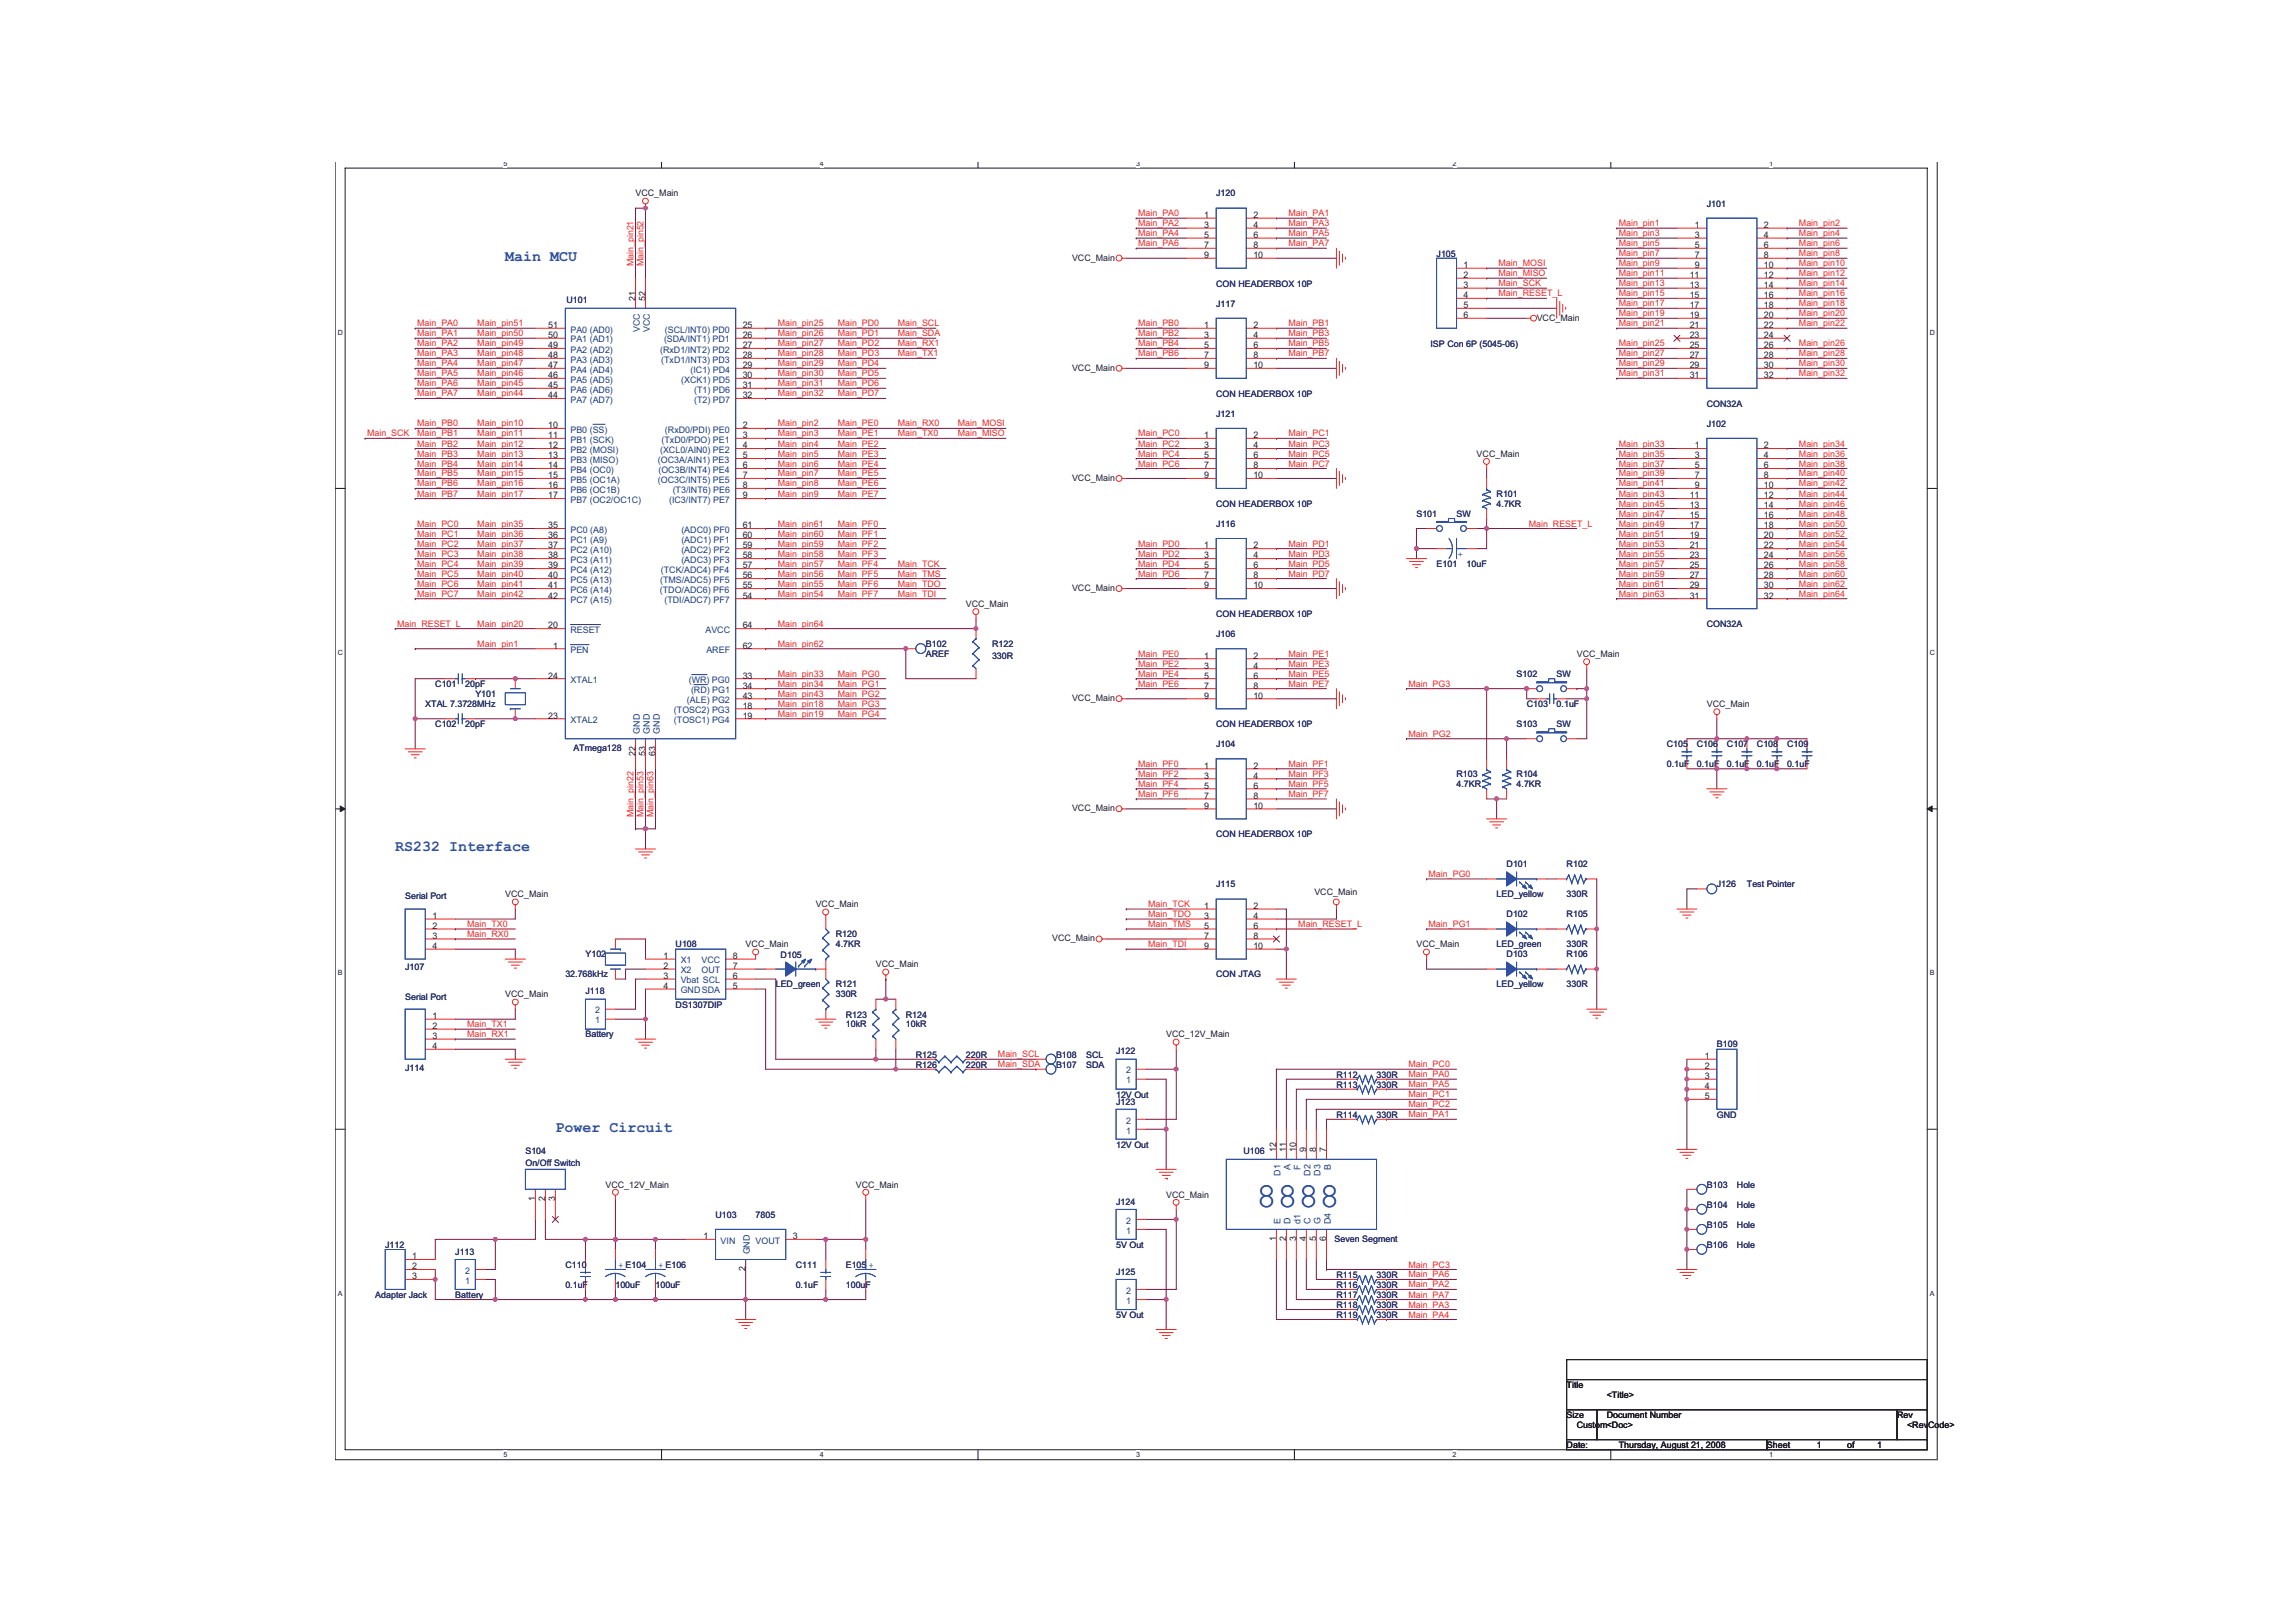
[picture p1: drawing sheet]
<svg xmlns="http://www.w3.org/2000/svg" width="297mm" height="210mm" viewBox="0 0 297 210" stroke-linecap="round" stroke-linejoin="round" font-family="sans-serif">
<defs><g id="words">
<text font-size="4.5" fill="#2e4fa2" x="162.5" y="156.2">8888</text>
<g font-size="1.9" fill="#2e4fa2">
<text x="65.4" y="33.7">Main MCU</text>
<text x="51.1" y="110.2">RS232 Interface</text>
<text x="71.8" y="146.4">Power Circuit</text>
</g>
<g font-size="1.2" fill="#221f20">
<text x="82.2" y="25.4">VCC_Main</text>
<text x="155.8" y="28.2">1</text>
<text x="155.8" y="29.5">3</text>
<text x="162.1" y="28.2">2</text>
<text x="162.1" y="29.5">4</text>
<text x="219.3" y="29.5">1</text>
<text x="228.2" y="29.5">2</text>
<text x="138.7" y="33.7">VCC_Main</text>
<text x="155.8" y="30.8">5</text>
<text x="155.8" y="32.1">7</text>
<text x="155.8" y="33.4">9</text>
<text x="162.1" y="30.8">6</text>
<text x="162.1" y="32.1">8</text>
<text x="162.1" y="33.4">10</text>
<text x="189.3" y="34.7">1</text>
<text x="189.3" y="36">2</text>
<text x="218.6" y="36">11</text>
<text x="219.3" y="30.8">3</text>
<text x="219.3" y="32.1">5</text>
<text x="219.3" y="33.4">7</text>
<text x="219.3" y="34.7">9</text>
<text x="228.2" y="30.8">4</text>
<text x="228.2" y="32.1">6</text>
<text x="228.2" y="33.4">8</text>
<text x="228.2" y="34.7">10</text>
<text x="228.2" y="36">12</text>
<text x="82.2" y="39" transform="rotate(-90 82.2 39)">21</text>
<text x="83.5" y="39" transform="rotate(-90 83.5 39)">52</text>
<text x="189.3" y="37.3">3</text>
<text x="189.3" y="38.6">4</text>
<text x="189.3" y="39.9">5</text>
<text x="189.3" y="41.2">6</text>
<text x="198.8" y="41.5">VCC_Main</text>
<text x="218.6" y="37.3">13</text>
<text x="218.6" y="38.6">15</text>
<text x="218.6" y="39.9">17</text>
<text x="218.6" y="41.2">19</text>
<text x="228.2" y="37.3">14</text>
<text x="228.2" y="38.6">16</text>
<text x="228.2" y="39.9">18</text>
<text x="228.2" y="41.2">20</text>
<text x="70.9" y="47.6">47</text>
<text x="70.9" y="46.3">48</text>
<text x="70.9" y="45.1">49</text>
<text x="70.9" y="43.7">50</text>
<text x="70.9" y="42.4">51</text>
<text x="96.1" y="45.1">27</text>
<text x="96.1" y="47.6">29</text>
<text x="96.1" y="43.7">26</text>
<text x="96.1" y="46.3">28</text>
<text x="96.1" y="42.4">25</text>
<text x="138.7" y="48">VCC_Main</text>
<text x="155.8" y="42.4">1</text>
<text x="155.8" y="43.7">3</text>
<text x="155.8" y="45.1">5</text>
<text x="155.8" y="46.3">7</text>
<text x="155.8" y="47.6">9</text>
<text x="162.1" y="42.4">2</text>
<text x="162.1" y="43.7">4</text>
<text x="162.1" y="45.1">6</text>
<text x="162.1" y="46.3">8</text>
<text x="162.1" y="47.6">10</text>
<text x="218.6" y="42.4">21</text>
<text x="218.6" y="43.7">23</text>
<text x="218.6" y="45.1">25</text>
<text x="218.6" y="46.3">27</text>
<text x="218.6" y="47.6">29</text>
<text x="228.2" y="42.4">22</text>
<text x="228.2" y="43.7">24</text>
<text x="228.2" y="45.1">26</text>
<text x="228.2" y="46.3">28</text>
<text x="228.2" y="47.6">30</text>
<text x="70.9" y="51.5">44</text>
<text x="70.9" y="50.2">45</text>
<text x="70.9" y="48.9">46</text>
<text x="96.1" y="50.2">31</text>
<text x="96.1" y="51.5">32</text>
<text x="96.1" y="48.9">30</text>
<text x="218.6" y="48.9">31</text>
<text x="228.2" y="48.9">32</text>
<text x="70.9" y="55.4">10</text>
<text x="70.9" y="56.7">11</text>
<text x="70.9" y="58">12</text>
<text x="70.9" y="59.3">13</text>
<text x="96.1" y="58">4</text>
<text x="96.1" y="59.3">5</text>
<text x="96.1" y="56.7">3</text>
<text x="96.1" y="55.4">2</text>
<text x="155.8" y="56.7">1</text>
<text x="155.8" y="58">3</text>
<text x="155.8" y="59.3">5</text>
<text x="162.1" y="56.7">2</text>
<text x="162.1" y="58">4</text>
<text x="162.1" y="59.3">6</text>
<text x="191" y="59.1">VCC_Main</text>
<text x="219.3" y="58">1</text>
<text x="219.3" y="59.3">3</text>
<text x="228.2" y="58">2</text>
<text x="228.2" y="59.3">4</text>
<text x="70.9" y="60.6">14</text>
<text x="70.9" y="61.9">15</text>
<text x="70.9" y="63.2">16</text>
<text x="70.9" y="64.5">17</text>
<text x="96.1" y="63.2">8</text>
<text x="96.1" y="61.9">7</text>
<text x="96.1" y="64.5">9</text>
<text x="96.1" y="60.6">6</text>
<text x="138.7" y="62.2">VCC_Main</text>
<text x="155.8" y="60.6">7</text>
<text x="155.8" y="61.9">9</text>
<text x="162.1" y="60.6">8</text>
<text x="162.1" y="61.9">10</text>
<text x="218.6" y="64.5">11</text>
<text x="218.6" y="65.8">13</text>
<text x="219.3" y="60.6">5</text>
<text x="219.3" y="61.9">7</text>
<text x="219.3" y="63.2">9</text>
<text x="228.2" y="60.6">6</text>
<text x="228.2" y="61.9">8</text>
<text x="228.2" y="63.2">10</text>
<text x="228.2" y="64.5">12</text>
<text x="228.2" y="65.8">14</text>
<text x="70.9" y="68.4">35</text>
<text x="70.9" y="69.6">36</text>
<text x="70.9" y="71">37</text>
<text x="96.1" y="71">59</text>
<text x="96.1" y="69.6">60</text>
<text x="96.1" y="68.4">61</text>
<text x="155.8" y="71">1</text>
<text x="162.1" y="71">2</text>
<text x="218.6" y="67.1">15</text>
<text x="218.6" y="68.4">17</text>
<text x="218.6" y="69.6">19</text>
<text x="218.6" y="71">21</text>
<text x="228.2" y="67.1">16</text>
<text x="228.2" y="68.4">18</text>
<text x="228.2" y="69.6">20</text>
<text x="228.2" y="71">22</text>
<text x="70.9" y="72.3">38</text>
<text x="70.9" y="73.5">39</text>
<text x="70.9" y="74.8">40</text>
<text x="70.9" y="76.1">41</text>
<text x="70.9" y="77.4">42</text>
<text x="96.1" y="77.4">54</text>
<text x="96.1" y="74.8">56</text>
<text x="96.1" y="76.1">55</text>
<text x="96.1" y="72.3">58</text>
<text x="96.1" y="73.5">57</text>
<text x="138.7" y="76.5">VCC_Main</text>
<text x="155.8" y="72.3">3</text>
<text x="155.8" y="73.5">5</text>
<text x="155.8" y="74.8">7</text>
<text x="155.8" y="76.1">9</text>
<text x="162.1" y="72.3">4</text>
<text x="162.1" y="73.5">6</text>
<text x="162.1" y="74.8">8</text>
<text x="162.1" y="76.1">10</text>
<text x="218.6" y="72.3">23</text>
<text x="218.6" y="73.5">25</text>
<text x="218.6" y="74.8">27</text>
<text x="218.6" y="76.1">29</text>
<text x="218.6" y="77.4">31</text>
<text x="228.2" y="72.3">24</text>
<text x="228.2" y="73.5">26</text>
<text x="228.2" y="74.8">28</text>
<text x="228.2" y="76.1">30</text>
<text x="228.2" y="77.4">32</text>
<text x="70.9" y="81.3">20</text>
<text x="71.6" y="83.9">1</text>
<text x="96.1" y="83.9">62</text>
<text x="96.1" y="81.3">64</text>
<text x="125" y="78.5">VCC_Main</text>
<text x="70.9" y="87.8">24</text>
<text x="96.1" y="87.8">33</text>
<text x="96.1" y="89.1">34</text>
<text x="155.8" y="85.2">1</text>
<text x="155.8" y="86.5">3</text>
<text x="155.8" y="87.8">5</text>
<text x="155.8" y="89.1">7</text>
<text x="162.1" y="85.2">2</text>
<text x="162.1" y="86.5">4</text>
<text x="162.1" y="87.8">6</text>
<text x="162.1" y="89.1">8</text>
<text x="204" y="85">VCC_Main</text>
<text x="70.9" y="93">23</text>
<text x="96.1" y="90.4">43</text>
<text x="96.1" y="91.7">18</text>
<text x="96.1" y="93">19</text>
<text x="138.7" y="90.7">VCC_Main</text>
<text x="155.8" y="90.4">9</text>
<text x="162.1" y="90.4">10</text>
<text x="220.8" y="91.5">VCC_Main</text>
<text x="82.2" y="97.8" transform="rotate(-90 82.2 97.8)">22</text>
<text x="83.5" y="97.8" transform="rotate(-90 83.5 97.8)">53</text>
<text x="84.8" y="97.8" transform="rotate(-90 84.8 97.8)">63</text>
<text x="155.8" y="99.4">1</text>
<text x="155.8" y="100.7">3</text>
<text x="162.1" y="99.4">2</text>
<text x="162.1" y="100.7">4</text>
<text x="138.7" y="105">VCC_Main</text>
<text x="155.8" y="102">5</text>
<text x="155.8" y="103.3">7</text>
<text x="155.8" y="104.6">9</text>
<text x="162.1" y="102">6</text>
<text x="162.1" y="103.3">8</text>
<text x="162.1" y="104.6">10</text>
<text x="55.9" y="118.9">1</text>
<text x="65.4" y="116.1">VCC_Main</text>
<text x="105.5" y="117.4">VCC_Main</text>
<text x="155.8" y="117.6">1</text>
<text x="155.8" y="118.9">3</text>
<text x="162.1" y="117.6">2</text>
<text x="162.1" y="118.9">4</text>
<text x="170" y="115.8">VCC_Main</text>
<text x="55.9" y="120.2">2</text>
<text x="55.9" y="121.5">3</text>
<text x="55.9" y="122.8">4</text>
<text x="85.8" y="124.1">1</text>
<text x="85.8" y="125.4">2</text>
<text x="94.8" y="125.4">7</text>
<text x="94.8" y="124.1">8</text>
<text x="96.5" y="122.6">VCC_Main</text>
<text x="113.3" y="125.2">VCC_Main</text>
<text x="136.1" y="121.8">VCC_Main</text>
<text x="155.8" y="120.2">5</text>
<text x="155.8" y="121.5">7</text>
<text x="155.8" y="122.8">9</text>
<text x="162.1" y="120.2">6</text>
<text x="162.1" y="121.5">8</text>
<text x="162.1" y="122.8">10</text>
<text x="183.2" y="122.6">VCC_Main</text>
<text x="55.9" y="131.8">1</text>
<text x="65.4" y="129">VCC_Main</text>
<text x="85.8" y="126.6">3</text>
<text x="85.8" y="127.9">4</text>
<text x="94.8" y="126.6">6</text>
<text x="94.8" y="127.9">5</text>
<text x="55.9" y="133.1">2</text>
<text x="55.9" y="134.4">3</text>
<text x="55.9" y="135.7">4</text>
<text x="150.9" y="134.2">VCC_12V_Main</text>
<text x="220.5" y="137">1</text>
<text x="220.5" y="138.3">2</text>
<text x="220.5" y="139.6">3</text>
<text x="220.5" y="140.9">4</text>
<text x="220.5" y="142.2">5</text>
<text x="165.1" y="149.1" transform="rotate(-90 165.1 149.1)">12</text>
<text x="166.4" y="149.1" transform="rotate(-90 166.4 149.1)">11</text>
<text x="167.7" y="149.1" transform="rotate(-90 167.7 149.1)">10</text>
<text x="169" y="149.1" transform="rotate(-90 169 149.1)">9</text>
<text x="170.3" y="149.1" transform="rotate(-90 170.3 149.1)">8</text>
<text x="171.6" y="149.1" transform="rotate(-90 171.6 149.1)">7</text>
<text x="69.2" y="155.4" transform="rotate(-90 69.2 155.4)">1</text>
<text x="70.5" y="155.4" transform="rotate(-90 70.5 155.4)">2</text>
<text x="71.8" y="155.4" transform="rotate(-90 71.8 155.4)">3</text>
<text x="78.3" y="153.7">VCC_12V_Main</text>
<text x="110.7" y="153.7">VCC_Main</text>
<text x="150.9" y="154.9">VCC_Main</text>
<text x="91" y="160.3">1</text>
<text x="102.6" y="160.3">3</text>
<text x="165.1" y="160.6" transform="rotate(-90 165.1 160.6)">1</text>
<text x="166.4" y="160.6" transform="rotate(-90 166.4 160.6)">2</text>
<text x="167.7" y="160.6" transform="rotate(-90 167.7 160.6)">3</text>
<text x="169" y="160.6" transform="rotate(-90 169 160.6)">4</text>
<text x="170.3" y="160.6" transform="rotate(-90 170.3 160.6)">5</text>
<text x="171.6" y="160.6" transform="rotate(-90 171.6 160.6)">6</text>
<text x="53.3" y="162.9">1</text>
<text x="53.3" y="164.2">2</text>
<text x="53.3" y="165.5">3</text>
<text x="96.4" y="164.5" transform="rotate(-90 96.4 164.5)">2</text>
<text x="202.7" y="179.6">Title</text>
<text x="202.7" y="183.5">Size</text>
<text x="204" y="184.8">Custom&lt;Doc&gt;</text>
<text x="207.9" y="183.5">Document Number</text>
<text x="207.9" y="180.9">&lt;Title&gt;</text>
<text x="245.4" y="183.5">Rev</text>
<text x="246.7" y="184.8">&lt;RevCode&gt;</text>
<text x="202.7" y="187.3">Date:</text>
<text x="209.4" y="187.3">Thursday, August 21, 2008</text>
<text x="228.6" y="187.3">Sheet</text>
<text x="235.1" y="187.3">1</text>
<text x="239" y="187.3">of</text>
<text x="242.9" y="187.3">1</text>
</g>
<g font-size="1.2" fill="#eb2624">
<text x="147.2" y="28">Main_PA0</text>
<text x="147.2" y="29.3">Main_PA2</text>
<text x="166.7" y="29.3">Main_PA3</text>
<text x="166.7" y="28">Main_PA1</text>
<text x="209.4" y="29.3">Main_pin1</text>
<text x="232.7" y="29.3">Main_pin2</text>
<text x="82" y="34.4" transform="rotate(-90 82 34.4)">Main_pin21</text>
<text x="83.3" y="34.4" transform="rotate(-90 83.3 34.4)">Main_pin52</text>
<text x="147.2" y="30.6">Main_PA4</text>
<text x="147.2" y="31.9">Main_PA6</text>
<text x="166.7" y="30.6">Main_PA5</text>
<text x="166.7" y="31.9">Main_PA7</text>
<text x="193.9" y="34.4">Main_MOSI</text>
<text x="193.9" y="35.7">Main_MISO</text>
<text x="209.4" y="35.7">Main_pin11</text>
<text x="209.4" y="34.4">Main_pin9</text>
<text x="209.4" y="33.2">Main_pin7</text>
<text x="209.4" y="30.6">Main_pin3</text>
<text x="209.4" y="31.9">Main_pin5</text>
<text x="232.7" y="33.2">Main_pin8</text>
<text x="232.7" y="34.4">Main_pin10</text>
<text x="232.7" y="31.9">Main_pin6</text>
<text x="232.7" y="30.6">Main_pin4</text>
<text x="232.7" y="35.7">Main_pin12</text>
<text x="193.9" y="37">Main_SCK</text>
<text x="193.9" y="38.3">Main_RESET_L</text>
<text x="209.4" y="40.9">Main_pin19</text>
<text x="209.4" y="39.6">Main_pin17</text>
<text x="209.4" y="37">Main_pin13</text>
<text x="209.4" y="38.3">Main_pin15</text>
<text x="232.7" y="40.9">Main_pin20</text>
<text x="232.7" y="38.3">Main_pin16</text>
<text x="232.7" y="39.6">Main_pin18</text>
<text x="232.7" y="37">Main_pin14</text>
<text x="54" y="47.4">Main_PA4</text>
<text x="54" y="42.2">Main_PA0</text>
<text x="54" y="43.5">Main_PA1</text>
<text x="54" y="44.8">Main_PA2</text>
<text x="54" y="46.1">Main_PA3</text>
<text x="61.8" y="47.4">Main_pin47</text>
<text x="61.8" y="42.2">Main_pin51</text>
<text x="61.8" y="43.5">Main_pin50</text>
<text x="61.8" y="44.8">Main_pin49</text>
<text x="61.8" y="46.1">Main_pin48</text>
<text x="100.6" y="46.1">Main_pin28</text>
<text x="100.6" y="47.4">Main_pin29</text>
<text x="100.6" y="43.5">Main_pin26</text>
<text x="100.6" y="44.8">Main_pin27</text>
<text x="100.6" y="42.2">Main_pin25</text>
<text x="108.4" y="47.4">Main_PD4</text>
<text x="108.4" y="43.5">Main_PD1</text>
<text x="108.4" y="42.2">Main_PD0</text>
<text x="108.4" y="46.1">Main_PD3</text>
<text x="108.4" y="44.8">Main_PD2</text>
<text x="116.1" y="43.5">Main_SDA</text>
<text x="116.1" y="42.2">Main_SCL</text>
<text x="116.2" y="46.1">Main_TX1</text>
<text x="116.2" y="44.8">Main_RX1</text>
<text x="147.2" y="46.1">Main_PB6</text>
<text x="147.2" y="44.8">Main_PB4</text>
<text x="147.2" y="43.5">Main_PB2</text>
<text x="147.2" y="42.2">Main_PB0</text>
<text x="166.7" y="46.1">Main_PB7</text>
<text x="166.7" y="44.8">Main_PB5</text>
<text x="166.7" y="43.5">Main_PB3</text>
<text x="166.7" y="42.2">Main_PB1</text>
<text x="209.4" y="46.1">Main_pin27</text>
<text x="209.4" y="44.8">Main_pin25</text>
<text x="209.4" y="42.2">Main_pin21</text>
<text x="209.4" y="47.4">Main_pin29</text>
<text x="232.7" y="47.4">Main_pin30</text>
<text x="232.7" y="42.2">Main_pin22</text>
<text x="232.7" y="46.1">Main_pin28</text>
<text x="232.7" y="44.8">Main_pin26</text>
<text x="54" y="48.7">Main_PA5</text>
<text x="54" y="50">Main_PA6</text>
<text x="54" y="51.3">Main_PA7</text>
<text x="61.8" y="48.7">Main_pin46</text>
<text x="61.8" y="50">Main_pin45</text>
<text x="61.8" y="51.3">Main_pin44</text>
<text x="100.6" y="51.3">Main_pin32</text>
<text x="100.6" y="50">Main_pin31</text>
<text x="100.6" y="48.7">Main_pin30</text>
<text x="108.4" y="51.3">Main_PD7</text>
<text x="108.4" y="50">Main_PD6</text>
<text x="108.4" y="48.7">Main_PD5</text>
<text x="209.4" y="48.7">Main_pin31</text>
<text x="232.7" y="48.7">Main_pin32</text>
<text x="47.5" y="56.5">Main_SCK</text>
<text x="54" y="56.5">Main_PB1</text>
<text x="54" y="55.2">Main_PB0</text>
<text x="54" y="57.8">Main_PB2</text>
<text x="54" y="59.1">Main_PB3</text>
<text x="61.8" y="56.5">Main_pin11</text>
<text x="61.8" y="55.2">Main_pin10</text>
<text x="61.8" y="57.8">Main_pin12</text>
<text x="61.8" y="59.1">Main_pin13</text>
<text x="100.6" y="56.5">Main_pin3</text>
<text x="100.6" y="57.8">Main_pin4</text>
<text x="100.6" y="59.1">Main_pin5</text>
<text x="100.6" y="55.2">Main_pin2</text>
<text x="108.4" y="57.8">Main_PE2</text>
<text x="108.4" y="59.1">Main_PE3</text>
<text x="108.4" y="56.5">Main_PE1</text>
<text x="108.4" y="55.2">Main_PE0</text>
<text x="116.2" y="56.5">Main_TX0</text>
<text x="116.2" y="55.2">Main_RX0</text>
<text x="123.9" y="55.2">Main_MOSI</text>
<text x="123.9" y="56.5">Main_MISO</text>
<text x="147.2" y="59.1">Main_PC4</text>
<text x="147.2" y="56.5">Main_PC0</text>
<text x="147.2" y="57.8">Main_PC2</text>
<text x="166.7" y="59.1">Main_PC5</text>
<text x="166.7" y="56.5">Main_PC1</text>
<text x="166.7" y="57.8">Main_PC3</text>
<text x="209.4" y="57.8">Main_pin33</text>
<text x="209.4" y="59.1">Main_pin35</text>
<text x="232.7" y="57.8">Main_pin34</text>
<text x="232.7" y="59.1">Main_pin36</text>
<text x="54" y="64.2">Main_PB7</text>
<text x="54" y="62.9">Main_PB6</text>
<text x="54" y="60.4">Main_PB4</text>
<text x="54" y="61.6">Main_PB5</text>
<text x="61.8" y="64.2">Main_pin17</text>
<text x="61.8" y="62.9">Main_pin16</text>
<text x="61.8" y="60.4">Main_pin14</text>
<text x="61.8" y="61.6">Main_pin15</text>
<text x="100.6" y="61.6">Main_pin7</text>
<text x="100.6" y="62.9">Main_pin8</text>
<text x="100.6" y="60.4">Main_pin6</text>
<text x="100.6" y="64.2">Main_pin9</text>
<text x="108.4" y="61.6">Main_PE5</text>
<text x="108.4" y="62.9">Main_PE6</text>
<text x="108.4" y="60.4">Main_PE4</text>
<text x="108.4" y="64.2">Main_PE7</text>
<text x="147.2" y="60.4">Main_PC6</text>
<text x="166.7" y="60.4">Main_PC7</text>
<text x="209.4" y="64.2">Main_pin43</text>
<text x="209.4" y="61.6">Main_pin39</text>
<text x="209.4" y="62.9">Main_pin41</text>
<text x="209.4" y="60.4">Main_pin37</text>
<text x="209.4" y="65.5">Main_pin45</text>
<text x="232.7" y="62.9">Main_pin42</text>
<text x="232.7" y="65.5">Main_pin46</text>
<text x="232.7" y="60.4">Main_pin38</text>
<text x="232.7" y="61.6">Main_pin40</text>
<text x="232.7" y="64.2">Main_pin44</text>
<text x="54" y="70.7">Main_PC2</text>
<text x="54" y="69.4">Main_PC1</text>
<text x="54" y="68.1">Main_PC0</text>
<text x="61.8" y="70.7">Main_pin37</text>
<text x="61.8" y="69.4">Main_pin36</text>
<text x="61.8" y="68.1">Main_pin35</text>
<text x="100.6" y="70.7">Main_pin59</text>
<text x="100.6" y="69.4">Main_pin60</text>
<text x="100.6" y="68.1">Main_pin61</text>
<text x="108.4" y="70.7">Main_PF2</text>
<text x="108.4" y="69.4">Main_PF1</text>
<text x="108.4" y="68.1">Main_PF0</text>
<text x="147.2" y="70.7">Main_PD0</text>
<text x="166.7" y="70.7">Main_PD1</text>
<text x="197.8" y="68.1">Main_RESET_L</text>
<text x="209.4" y="70.7">Main_pin53</text>
<text x="209.4" y="69.4">Main_pin51</text>
<text x="209.4" y="68.1">Main_pin49</text>
<text x="209.4" y="66.8">Main_pin47</text>
<text x="232.7" y="70.7">Main_pin54</text>
<text x="232.7" y="68.1">Main_pin50</text>
<text x="232.7" y="69.4">Main_pin52</text>
<text x="232.7" y="66.8">Main_pin48</text>
<text x="54" y="72">Main_PC3</text>
<text x="54" y="74.6">Main_PC5</text>
<text x="54" y="77.2">Main_PC7</text>
<text x="54" y="73.3">Main_PC4</text>
<text x="54" y="75.9">Main_PC6</text>
<text x="61.8" y="72">Main_pin38</text>
<text x="61.8" y="74.6">Main_pin40</text>
<text x="61.8" y="77.2">Main_pin42</text>
<text x="61.8" y="73.3">Main_pin39</text>
<text x="61.8" y="75.9">Main_pin41</text>
<text x="100.6" y="77.2">Main_pin54</text>
<text x="100.6" y="73.3">Main_pin57</text>
<text x="100.6" y="74.6">Main_pin56</text>
<text x="100.6" y="72">Main_pin58</text>
<text x="100.6" y="75.9">Main_pin55</text>
<text x="108.4" y="77.2">Main_PF7</text>
<text x="108.4" y="73.3">Main_PF4</text>
<text x="108.4" y="74.6">Main_PF5</text>
<text x="108.4" y="72">Main_PF3</text>
<text x="108.4" y="75.9">Main_PF6</text>
<text x="116.1" y="77.2">Main_TDI</text>
<text x="116.1" y="73.3">Main_TCK</text>
<text x="116.1" y="74.6">Main_TMS</text>
<text x="116.1" y="75.9">Main_TDO</text>
<text x="147.2" y="73.3">Main_PD4</text>
<text x="147.2" y="72">Main_PD2</text>
<text x="147.2" y="74.6">Main_PD6</text>
<text x="166.7" y="72">Main_PD3</text>
<text x="166.7" y="74.6">Main_PD7</text>
<text x="166.7" y="73.3">Main_PD5</text>
<text x="209.4" y="77.2">Main_pin63</text>
<text x="209.4" y="74.6">Main_pin59</text>
<text x="209.4" y="72">Main_pin55</text>
<text x="209.4" y="73.3">Main_pin57</text>
<text x="209.4" y="75.9">Main_pin61</text>
<text x="232.7" y="77.2">Main_pin64</text>
<text x="232.7" y="75.9">Main_pin62</text>
<text x="232.7" y="74.6">Main_pin60</text>
<text x="232.7" y="73.3">Main_pin58</text>
<text x="232.7" y="72">Main_pin56</text>
<text x="51.4" y="81.1">Main_RESET_L</text>
<text x="61.8" y="83.7">Main_pin1</text>
<text x="61.8" y="81.1">Main_pin20</text>
<text x="100.6" y="83.7">Main_pin62</text>
<text x="100.6" y="81.1">Main_pin64</text>
<text x="100.6" y="87.6">Main_pin33</text>
<text x="100.6" y="88.8">Main_pin34</text>
<text x="108.4" y="87.6">Main_PG0</text>
<text x="108.4" y="88.8">Main_PG1</text>
<text x="147.2" y="88.8">Main_PE6</text>
<text x="147.2" y="85">Main_PE0</text>
<text x="147.2" y="87.6">Main_PE4</text>
<text x="147.2" y="86.3">Main_PE2</text>
<text x="166.7" y="85">Main_PE1</text>
<text x="166.7" y="87.6">Main_PE5</text>
<text x="166.7" y="86.3">Main_PE3</text>
<text x="166.7" y="88.8">Main_PE7</text>
<text x="182.2" y="88.8">Main_PG3</text>
<text x="100.6" y="91.4">Main_pin18</text>
<text x="100.6" y="90.2">Main_pin43</text>
<text x="100.6" y="92.7">Main_pin19</text>
<text x="108.4" y="91.4">Main_PG3</text>
<text x="108.4" y="90.2">Main_PG2</text>
<text x="108.4" y="92.7">Main_PG4</text>
<text x="182.2" y="95.3">Main_PG2</text>
<text x="147.2" y="100.5">Main_PF2</text>
<text x="147.2" y="101.8">Main_PF4</text>
<text x="147.2" y="99.2">Main_PF0</text>
<text x="166.7" y="100.5">Main_PF3</text>
<text x="166.7" y="101.8">Main_PF5</text>
<text x="166.7" y="99.2">Main_PF1</text>
<text x="82" y="105.7" transform="rotate(-90 82 105.7)">Main_pin22</text>
<text x="83.3" y="105.7" transform="rotate(-90 83.3 105.7)">Main_pin53</text>
<text x="84.5" y="105.7" transform="rotate(-90 84.5 105.7)">Main_pin63</text>
<text x="147.2" y="103.1">Main_PF6</text>
<text x="166.7" y="103.1">Main_PF7</text>
<text x="184.8" y="113.5">Main_PG0</text>
<text x="60.4" y="119.9">Main_TX0</text>
<text x="148.5" y="119.9">Main_TMS</text>
<text x="148.5" y="118.6">Main_TDO</text>
<text x="148.5" y="117.4">Main_TCK</text>
<text x="168" y="119.9">Main_RESET_L</text>
<text x="184.8" y="119.9">Main_PG1</text>
<text x="60.4" y="121.2">Main_RX0</text>
<text x="148.5" y="122.5">Main_TDI</text>
<text x="60.4" y="134.2">Main_RX1</text>
<text x="60.4" y="132.9">Main_TX1</text>
<text x="129.1" y="136.8">Main_SCL</text>
<text x="129.1" y="138.1">Main_SDA</text>
<text x="182.2" y="143.3">Main_PC2</text>
<text x="182.2" y="138.1">Main_PC0</text>
<text x="182.2" y="140.7">Main_PA5</text>
<text x="182.2" y="142">Main_PC1</text>
<text x="182.2" y="139.4">Main_PA0</text>
<text x="182.2" y="144.6">Main_PA1</text>
<text x="182.2" y="166.6">Main_PA2</text>
<text x="182.2" y="165.3">Main_PA6</text>
<text x="182.2" y="167.9">Main_PA7</text>
<text x="182.2" y="164">Main_PC3</text>
<text x="182.2" y="170.5">Main_PA4</text>
<text x="182.2" y="169.2">Main_PA3</text>
</g>
<g font-size="1.2" fill="#26266c">
<text x="157.3" y="25.4">J120</text>
<text x="220.8" y="26.7">J101</text>
<text x="185.9" y="33.2">J105</text>
<text x="73.3" y="39.1">U101</text>
<text x="157.3" y="37.1">CON HEADERBOX 10P</text>
<text x="157.3" y="39.7">J117</text>
<text x="185.1" y="44.8">ISP Con 6P (5045-06)</text>
<text x="157.3" y="53.9">J121</text>
<text x="157.3" y="51.3">CON HEADERBOX 10P</text>
<text x="220.8" y="52.6">CON32A</text>
<text x="220.8" y="55.2">J102</text>
<text x="157.3" y="65.6">CON HEADERBOX 10P</text>
<text x="193.6" y="64.3">R101</text>
<text x="193.6" y="65.6">4.7KR</text>
<text x="157.3" y="68.2">J116</text>
<text x="183.2" y="66.9">S101</text>
<text x="188.4" y="66.9">SW</text>
<text x="185.9" y="73.4">E101</text>
<text x="189.7" y="73.4">10uF</text>
<text x="119.8" y="83.7">B102</text>
<text x="128.3" y="83.7">R122</text>
<text x="157.3" y="79.8">CON HEADERBOX 10P</text>
<text x="157.3" y="82.4">J106</text>
<text x="220.8" y="81.1">CON32A</text>
<text x="56.3" y="88.9">C101</text>
<text x="60.2" y="88.9">20pF</text>
<text x="119.8" y="85">AREF</text>
<text x="128.3" y="85.3">330R</text>
<text x="196.2" y="87.6">S102</text>
<text x="201.4" y="87.6">SW</text>
<text x="55" y="91.5">XTAL 7.3728MHz</text>
<text x="56.3" y="94.1">C102</text>
<text x="60.2" y="94.1">20pF</text>
<text x="61.5" y="90.2">Y101</text>
<text x="157.3" y="94.1">CON HEADERBOX 10P</text>
<text x="196.2" y="94.1">S103</text>
<text x="197.5" y="91.5">C103</text>
<text x="201.4" y="91.5">0.1uF</text>
<text x="201.4" y="94.1">SW</text>
<text x="74.2" y="97.2">ATmega128</text>
<text x="157.3" y="96.7">J104</text>
<text x="188.4" y="100.6">R103</text>
<text x="188.4" y="101.8">4.7KR</text>
<text x="196.2" y="100.6">R104</text>
<text x="196.2" y="101.8">4.7KR</text>
<text x="215.6" y="96.7">C105</text>
<text x="215.6" y="99.3">0.1uF</text>
<text x="219.5" y="96.7">C106</text>
<text x="219.5" y="99.3">0.1uF</text>
<text x="223.4" y="96.7">C107</text>
<text x="223.4" y="99.3">0.1uF</text>
<text x="227.3" y="96.7">C108</text>
<text x="227.3" y="99.3">0.1uF</text>
<text x="231.2" y="96.7">C109</text>
<text x="231.2" y="99.3">0.1uF</text>
<text x="157.3" y="108.3">CON HEADERBOX 10P</text>
<text x="194.9" y="112.2">D101</text>
<text x="202.7" y="112.2">R102</text>
<text x="52.4" y="116.4">Serial Port</text>
<text x="157.3" y="114.8">J115</text>
<text x="193.6" y="116.1">LED_yellow</text>
<text x="194.9" y="118.7">D102</text>
<text x="202.7" y="118.7">R105</text>
<text x="202.7" y="116.1">330R</text>
<text x="222.1" y="114.8">J126</text>
<text x="226" y="114.8">Test Pointer</text>
<text x="52.4" y="125.5">J107</text>
<text x="75.7" y="123.9">Y102</text>
<text x="87.4" y="122.6">U108</text>
<text x="101" y="124">D105</text>
<text x="108.1" y="121.3">R120</text>
<text x="108.1" y="122.6">4.7KR</text>
<text x="193.6" y="122.6">LED_green</text>
<text x="194.9" y="123.9">D103</text>
<text x="202.7" y="122.6">330R</text>
<text x="202.7" y="123.9">R106</text>
<text x="52.4" y="129.3">Serial Port</text>
<text x="73.1" y="126.5">32.768kHz</text>
<text x="75.7" y="128.7">J118</text>
<text x="87.4" y="130.4">DS1307DIP</text>
<text x="100.4" y="127.7">LED_green</text>
<text x="108.1" y="127.7">R121</text>
<text x="108.1" y="129">330R</text>
<text x="109.4" y="131.6">R123</text>
<text x="117.2" y="131.6">R124</text>
<text x="157.3" y="126.5">CON JTAG</text>
<text x="193.6" y="127.7">LED_yellow</text>
<text x="202.7" y="127.7">330R</text>
<text x="75.7" y="134.2">Battery</text>
<text x="109.4" y="132.9">10kR</text>
<text x="117.2" y="132.9">10kR</text>
<text x="118.5" y="136.8">R125</text>
<text x="125" y="136.8">220R</text>
<text x="136.6" y="136.8">B108</text>
<text x="140.5" y="136.8">SCL</text>
<text x="144.4" y="136.4">J122</text>
<text x="222.1" y="135.5">B109</text>
<text x="52.4" y="138.5">J114</text>
<text x="118.5" y="138.1">R126</text>
<text x="125" y="138.1">220R</text>
<text x="136.6" y="138.1">B107</text>
<text x="140.5" y="138.1">SDA</text>
<text x="144.4" y="142.9">J123</text>
<text x="144.4" y="142">12V Out</text>
<text x="172.9" y="139.4">R112</text>
<text x="172.9" y="140.7">R113</text>
<text x="178.1" y="139.4">330R</text>
<text x="178.1" y="140.7">330R</text>
<text x="68" y="149.3">S104</text>
<text x="144.4" y="148.5">12V Out</text>
<text x="160.9" y="149.3">U106</text>
<text x="172.9" y="144.6">R114</text>
<text x="178.1" y="144.6">330R</text>
<text x="222.1" y="144.6">GND</text>
<text x="68" y="150.8">On/Off Switch</text>
<text x="144.4" y="155.9">J124</text>
<text x="220.8" y="153.7">B103</text>
<text x="224.7" y="153.7">Hole</text>
<text x="49.8" y="161.4">J112</text>
<text x="92.6" y="157.6">U103</text>
<text x="97.8" y="157.6">7805</text>
<text x="144.4" y="161.4">5V Out</text>
<text x="172.6" y="160.7">Seven Segment</text>
<text x="220.8" y="156.3">B104</text>
<text x="220.8" y="158.8">B105</text>
<text x="220.8" y="161.4">B106</text>
<text x="224.7" y="156.3">Hole</text>
<text x="224.7" y="158.8">Hole</text>
<text x="224.7" y="161.4">Hole</text>
<text x="48.5" y="167.9">Adapter Jack</text>
<text x="58.9" y="162.3">J113</text>
<text x="58.9" y="167.9">Battery</text>
<text x="73.1" y="164">C110</text>
<text x="73.1" y="166.6">0.1uF</text>
<text x="79.6" y="166.6">100uF</text>
<text x="84.8" y="166.6">100uF</text>
<text x="102.9" y="164">C111</text>
<text x="102.9" y="166.6">0.1uF</text>
<text x="109.4" y="164">E105 +</text>
<text x="109.4" y="166.6">100uF</text>
<text x="144.4" y="164.9">J125</text>
<text x="172.9" y="166.6">R116</text>
<text x="172.9" y="167.9">R117</text>
<text x="172.9" y="165.3">R115</text>
<text x="178.1" y="166.6">330R</text>
<text x="178.1" y="167.9">330R</text>
<text x="178.1" y="165.3">330R</text>
<text x="144.4" y="170.5">5V Out</text>
<text x="172.9" y="170.5">R119</text>
<text x="172.9" y="169.2">R118</text>
<text x="178.1" y="170.5">330R</text>
<text x="178.1" y="169.2">330R</text>
</g>
<g font-size="1.2" fill="#184177">
<text x="73.8" y="46.9">PA3 (AD3)</text>
<text x="73.8" y="45.6">PA2 (AD2)</text>
<text x="73.8" y="44.3">PA1 (AD1)</text>
<text x="73.8" y="43">PA0 (AD0)</text>
<text x="82.8" y="43" transform="rotate(-90 82.8 43)">VCC</text>
<text x="84.1" y="43" transform="rotate(-90 84.1 43)">VCC</text>
<text x="85.4" y="45.6">(RxD1/INT2) PD2</text>
<text x="85.5" y="46.9">(TxD1/INT3) PD3</text>
<text x="85.9" y="44.3">(SDA/INT1) PD1</text>
<text x="86" y="43">(SCL/INT0) PD0</text>
<text x="73.8" y="52.1">PA7 (AD7)</text>
<text x="73.8" y="50.8">PA6 (AD6)</text>
<text x="73.8" y="49.5">PA5 (AD5)</text>
<text x="73.8" y="48.2">PA4 (AD4)</text>
<text x="88.1" y="49.5">(XCK1) PD5</text>
<text x="89.3" y="48.2">(IC1) PD4</text>
<text x="89.8" y="50.8">(T1) PD6</text>
<text x="89.8" y="52.1">(T2) PD7</text>
<text x="73.8" y="56">PB0 (SS)</text>
<text x="73.8" y="57.3">PB1 (SCK)</text>
<text x="73.8" y="58.6">PB2 (MOSI)</text>
<text x="73.8" y="59.9">PB3 (MISO)</text>
<text x="85.1" y="59.9">(OC3A/AIN1) PE3</text>
<text x="85.4" y="58.6">(XCL0/AIN0) PE2</text>
<text x="85.6" y="57.3">(TxD0/PDO) PE1</text>
<text x="86" y="56">(RxD0/PDI) PE0</text>
<text x="73.8" y="61.2">PB4 (OC0)</text>
<text x="73.8" y="62.5">PB5 (OC1A)</text>
<text x="73.8" y="63.7">PB6 (OC1B)</text>
<text x="73.8" y="65.1">PB7 (OC2/OC1C)</text>
<text x="85.1" y="62.5">(OC3C/INT5) PE5</text>
<text x="85.2" y="61.2">(OC3B/INT4) PE4</text>
<text x="86.6" y="65.1">(IC3/INT7) PE7</text>
<text x="87" y="63.7">(T3/INT6) PE6</text>
<text x="73.8" y="68.9">PC0 (A8)</text>
<text x="73.8" y="70.2">PC1 (A9)</text>
<text x="73.8" y="71.5">PC2 (A10)</text>
<text x="88.1" y="71.5">(ADC2) PF2</text>
<text x="88.1" y="70.2">(ADC1) PF1</text>
<text x="88.1" y="68.9">(ADC0) PF0</text>
<text x="73.8" y="72.8">PC3 (A11)</text>
<text x="73.8" y="74.1">PC4 (A12)</text>
<text x="73.8" y="75.4">PC5 (A13)</text>
<text x="73.8" y="76.7">PC6 (A14)</text>
<text x="85.4" y="76.7">(TDO/ADC6) PF6</text>
<text x="85.4" y="75.4">(TMS/ADC5) PF5</text>
<text x="85.5" y="74.1">(TCK/ADC4) PF4</text>
<text x="88.1" y="72.8">(ADC3) PF3</text>
<text x="73.8" y="78">PC7 (A15)</text>
<text x="73.8" y="81.9">RESET</text>
<text x="86" y="78">(TDI/ADC7) PF7</text>
<text x="91.3" y="81.9">AVCC</text>
<text x="73.8" y="84.5">PEN</text>
<text x="73.8" y="88.4">XTAL1</text>
<text x="89.1" y="88.4">(WR) PG0</text>
<text x="89.4" y="89.6">(RD) PG1</text>
<text x="91.4" y="84.5">AREF</text>
<text x="73.8" y="93.5">XTAL2</text>
<text x="82.8" y="94.9" transform="rotate(-90 82.8 94.9)">GND</text>
<text x="84.1" y="94.9" transform="rotate(-90 84.1 94.9)">GND</text>
<text x="85.4" y="94.9" transform="rotate(-90 85.4 94.9)">GND</text>
<text x="87.2" y="92.3">(TOSC2) PG3</text>
<text x="87.2" y="93.5">(TOSC1) PG4</text>
<text x="88.9" y="91">(ALE) PG2</text>
<text x="88.1" y="124.6">X1</text>
<text x="88.1" y="125.9">X2</text>
<text x="90.8" y="124.6">VCC</text>
<text x="90.8" y="125.9">OUT</text>
<text x="77" y="131.1">2</text>
<text x="88.1" y="127.2">Vbat SCL</text>
<text x="88.1" y="128.5">GNDSDA</text>
<text x="77" y="132.4">1</text>
<text x="145.7" y="140.2">1</text>
<text x="145.7" y="138.9">2</text>
<text x="145.7" y="146.7">1</text>
<text x="145.7" y="145.4">2</text>
<text x="165.7" y="152.1" transform="rotate(-90 165.7 152.1)">D1</text>
<text x="167" y="151.4" transform="rotate(-90 167 151.4)">A</text>
<text x="168.3" y="151.4" transform="rotate(-90 168.3 151.4)">F</text>
<text x="169.6" y="152.1" transform="rotate(-90 169.6 152.1)">D2</text>
<text x="170.8" y="152.1" transform="rotate(-90 170.8 152.1)">D3</text>
<text x="172.2" y="151.4" transform="rotate(-90 172.2 151.4)">B</text>
<text x="93.2" y="160.9">VIN</text>
<text x="97.8" y="160.9">VOUT</text>
<text x="145.7" y="159.6">1</text>
<text x="145.7" y="158.3">2</text>
<text x="165.7" y="158.4" transform="rotate(-90 165.7 158.4)">E</text>
<text x="167" y="158.4" transform="rotate(-90 167 158.4)">D</text>
<text x="168.3" y="158.4" transform="rotate(-90 168.3 158.4)">d1</text>
<text x="169.6" y="158.4" transform="rotate(-90 169.6 158.4)">C</text>
<text x="170.8" y="158.4" transform="rotate(-90 170.8 158.4)">G</text>
<text x="172.2" y="158.4" transform="rotate(-90 172.2 158.4)">D4</text>
<text x="60.2" y="166.1">1</text>
<text x="60.2" y="164.8">2</text>
<text x="97" y="162.3" transform="rotate(-90 97 162.3)">GND</text>
<text x="145.7" y="167.4">2</text>
<text x="145.7" y="168.7">1</text>
</g>
<g font-size="1.2" fill="#2e4fa2">
<text x="188.6" y="71.4" transform="rotate(90 188.6 71.4)">+</text>
<text x="80" y="164">+ E104</text>
<text x="85.2" y="164">+ E106</text>
</g>
<g font-size=".9" fill="#221f20">
<text x="65.1" y="21.4">5</text>
<text x="106.1" y="21.4">4</text>
<text x="147" y="21.4">3</text>
<text x="187.9" y="21.4">2</text>
<text x="228.9" y="21.4">1</text>
<text x="43.7" y="43.3">D</text>
<text x="249.7" y="43.3">D</text>
<text x="43.7" y="84.7">C</text>
<text x="249.7" y="84.7">C</text>
<text x="43.7" y="126.2">B</text>
<text x="249.7" y="126.2">B</text>
<text x="43.7" y="167.6">A</text>
<text x="249.7" y="167.6">A</text>
<text x="65.1" y="188.5">5</text>
<text x="106.1" y="188.5">4</text>
<text x="147" y="188.5">3</text>
<text x="187.9" y="188.5">2</text>
<text x="228.9" y="188.5">1</text>
</g>
</g></defs>
<path d="M44.7 21.7h204.6v165.9h-204.6zM250.6 21v167.9h-207.2v-167.9" fill="none" stroke="#221f20" stroke-width=".13"/>
<g fill="#fff">
<path d="M65.1 21h.5v.6h-.5z"/>
<path d="M65.1 187.7h.5v1.1h-.5z"/>
</g>
<path d="M85.6 21v.7M85.6 187.6v1.3" fill="none" stroke="#221f20" stroke-width=".13"/>
<g fill="#fff">
<path d="M106.1 21h.5v.6h-.5z"/>
<path d="M106.1 187.7h.5v1.1h-.5z"/>
</g>
<path d="M126.5 21v.7M126.5 187.6v1.3" fill="none" stroke="#221f20" stroke-width=".13"/>
<g fill="#fff">
<path d="M147 21h.5v.6h-.5z"/>
<path d="M147 187.7h.5v1.1h-.5z"/>
</g>
<path d="M167.5 21v.7M167.5 187.6v1.3" fill="none" stroke="#221f20" stroke-width=".13"/>
<g fill="#fff">
<path d="M187.9 21h.5v.6h-.5z"/>
<path d="M187.9 187.7h.5v1.1h-.5z"/>
</g>
<path d="M208.4 21v.7M208.4 187.6v1.3" fill="none" stroke="#221f20" stroke-width=".13"/>
<g fill="#fff">
<path d="M228.9 21h.5v.6h-.5z"/>
<path d="M228.9 187.7h.5v1.1h-.5z"/>
<path d="M43.7 42.5h.7v1h-.7z"/>
<path d="M249.7 42.5h.6v1h-.6z"/>
<path d="M43.7 83.9h.7v1.1h-.7z"/>
<path d="M249.7 83.9h.6v1.1h-.6z"/>
</g>
<path d="M43.4 63.2h1.3M249.3 63.2h1.3" fill="none" stroke="#221f20" stroke-width=".13"/>
<g fill="#fff">
<path d="M43.7 125.4h.6v1h-.6z"/>
<path d="M249.7 125.4h.6v1h-.6z"/>
</g>
<path d="M43.4 104.7h1.3M249.3 104.7h1.3" fill="none" stroke="#221f20" stroke-width=".13"/>
<g fill="#221f20" stroke="#221f20" stroke-width=".13">
<path d="M44 104.3l.7 .4-.7 .3z"/>
<path d="M249.3 104.7l.7-.4v.7z"/>
</g>
<g fill="#fff">
<path d="M43.7 166.8h.6v1.1h-.6z"/>
<path d="M249.7 166.8h.6v1.1h-.6z"/>
</g>
<path d="M43.4 146.1h1.3M249.3 146.1h1.3M202.7 175.9h46.6v2.6h-46.6zM202.7 178.5h46.6v3.9h-46.6zM202.7 182.4h3.9v3.9h-3.9zM202.7 186.3h25.9v1.3h-25.9zM206.6 182.4h38.8v3.9h-38.8zM228.6 186.3h20.7v1.3h-20.7zM245.4 182.4h3.9v3.9h-3.9z" fill="none" stroke="#221f20" stroke-width=".13"/>
<g fill="none" stroke="#7b1440" stroke-width=".13">
<path d="M82.2 26.9h.1M82.2 26.9v9.1M82.2 26.9h1.3M83.5 26.9h.1M83.5 26.9v9.1M145.7 33.4h7.8M147 30.8h.1M147 32.1h.1M147 28.2h.1M147 29.5h.1M147 29.5h6.5M147 30.8h6.5"/>
<path d="M147 32.1h6.5M147 28.2h6.5M165.1 29.5h.1M165.1 30.8h.1M165.1 32.1h.1M165.1 28.2h.1M165.1 29.5h6.5M165.1 30.8h6.5M165.1 32.1h6.5M165.1 33.4h7.8M165.1 28.2h6.5M192.3 37.3h.1"/>
<path d="M192.3 34.7h.1M192.3 38.6h.1M192.3 36h.1M192.3 36h7.8M192.3 37.3h7.8M192.3 34.7h7.8M192.3 38.6h7.8M192.3 39.9h9.1M209.2 36h.1M209.2 29.5h.1M209.2 34.7h.1M209.2 39.9h.1"/>
<path d="M209.2 37.3h.1M209.2 33.4h.1M209.2 30.8h.1M209.2 32.1h.1M209.2 38.6h.1M209.2 29.5h7.7M209.2 36h7.7M209.2 30.8h7.7M209.2 37.3h7.7M209.2 32.1h7.7M209.2 34.7h7.7M209.2 38.6h7.7"/>
<path d="M209.2 33.4h7.7M209.2 39.9h7.7M231.2 29.5h.1M231.2 38.6h.1M231.2 33.4h.1M231.2 34.7h.1M231.2 32.1h.1M231.2 39.9h.1M231.2 37.3h.1M231.2 30.8h.1M231.2 36h.1M231.2 29.5h7.8"/>
<path d="M231.2 36h7.8M231.2 30.8h7.8M231.2 37.3h7.8M231.2 32.1h7.8M231.2 34.7h7.8M231.2 38.6h7.8M231.2 33.4h7.8M231.2 39.9h7.8M47.2 56.7h.1M47.2 56.7h22.1M53.7 47.7h.1M53.7 55.4h.1"/>
<path d="M53.7 48.9h.1M53.7 42.5h.1M53.7 58h.1M53.7 50.2h.1M53.7 43.8h.1M53.7 45.1h.1M53.7 59.3h.1M53.7 46.4h.1M53.7 51.5h.1M53.7 47.7h15.6M53.7 58h15.6M53.7 59.3h15.6"/>
<path d="M53.7 46.4h15.6M53.7 42.5h15.6M53.7 45.1h15.6M53.7 51.5h15.6M53.7 55.4h15.6M53.7 48.9h15.6M53.7 43.8h15.6M53.7 50.2h15.6M99 46.4h.1M99 47.7h.1M99 51.5h.1M99 43.8h.1"/>
<path d="M99 56.7h.1M99 50.2h.1M99 45.1h.1M99 42.5h.1M99 58h.1M99 48.9h.1M99 59.3h.1M99 55.4h.1M99 47.7h15.6M99 58h15.6M99 59.3h15.6M99 56.7h31.1"/>
<path d="M99 46.4h22.1M99 42.5h22.1M99 45.1h22.1M99 51.5h15.6M99 55.4h31.1M99 48.9h15.6M99 43.8h22.1M99 50.2h15.6M145.7 47.7h7.8M147 46.4h.1M147 59.3h.1M147 45.1h.1"/>
<path d="M147 43.8h.1M147 56.7h.1M147 42.5h.1M147 58h.1M147 58h6.5M147 59.3h6.5M147 56.7h6.5M147 46.4h6.5M147 42.5h6.5M147 45.1h6.5M147 43.8h6.5M165.1 46.4h.1"/>
<path d="M165.1 59.3h.1M165.1 45.1h.1M165.1 43.8h.1M165.1 56.7h.1M165.1 42.5h.1M165.1 58h.1M165.1 47.7h7.8M165.1 58h6.5M165.1 59.3h6.5M165.1 56.7h6.5M165.1 46.4h6.5M165.1 42.5h6.5"/>
<path d="M165.1 45.1h6.5M165.1 43.8h6.5M192.3 41.2h5.2M209.2 58h.1M209.2 46.4h.1M209.2 41.2h.1M209.2 45.1h.1M209.2 42.5h.1M209.2 59.3h.1M209.2 47.7h.1M209.2 48.9h.1M209.2 41.2h7.7"/>
<path d="M209.2 47.7h7.7M209.2 58h7.7M209.2 59.3h7.7M209.2 46.4h7.7M209.2 42.5h7.7M209.2 45.1h7.7M209.2 48.9h7.7M231.2 41.2h.1M231.2 47.7h.1M231.2 58h.1M231.2 59.3h.1M231.2 42.5h.1"/>
<path d="M231.2 46.4h.1M231.2 45.1h.1M231.2 48.9h.1M231.2 41.2h7.8M231.2 47.7h7.8M231.2 58h7.8M231.2 59.3h7.8M231.2 46.4h7.8M231.2 42.5h7.8M231.2 45.1h7.8M231.2 48.9h7.8M53.7 64.5h.1"/>
<path d="M53.7 72.3h.1M53.7 71h.1M53.7 63.2h.1M53.7 74.9h.1M53.7 77.5h.1M53.7 60.6h.1M53.7 69.7h.1M53.7 68.4h.1M53.7 73.6h.1M53.7 61.9h.1M53.7 76.1h.1M53.7 73.6h15.6"/>
<path d="M53.7 64.5h15.6M53.7 71h15.6M53.7 77.5h15.6M53.7 68.4h15.6M53.7 72.3h15.6M53.7 69.7h15.6M53.7 61.9h15.6M53.7 63.2h15.6M53.7 76.1h15.6M53.7 74.9h15.6M53.7 60.6h15.6M99 77.5h.1"/>
<path d="M99 71h.1M99 61.9h.1M99 73.6h.1M99 63.2h.1M99 74.9h.1M99 60.6h.1M99 69.7h.1M99 72.3h.1M99 64.5h.1M99 76.1h.1M99 68.4h.1M99 73.6h23.4"/>
<path d="M99 64.5h15.6M99 71h15.6M99 77.5h23.4M99 68.4h15.6M99 72.3h15.6M99 69.7h15.6M99 61.9h15.6M99 63.2h15.6M99 76.1h23.4M99 74.9h23.4M99 60.6h15.6M145.7 61.9h7.8"/>
<path d="M145.7 76.1h7.8M147 73.6h.1M147 60.6h.1M147 72.3h.1M147 71h.1M147 74.9h.1M147 73.6h6.5M147 71h6.5M147 72.3h6.5M147 74.9h6.5M147 60.6h6.5M165.1 72.3h.1"/>
<path d="M165.1 71h.1M165.1 60.6h.1M165.1 74.9h.1M165.1 73.6h.1M165.1 73.6h6.5M165.1 71h6.5M165.1 72.3h6.5M165.1 61.9h7.8M165.1 76.1h7.8M165.1 74.9h6.5M165.1 60.6h6.5M183.3 71h.1"/>
<path d="M183.3 71h2.6M184.6 68.4h-1.3v3.9M191 68.4h13M192.3 68.4h.1M192.3 67.1v3.9h-1.3M192.3 60.6v1.3M209.2 71h.1M209.2 69.7h.1M209.2 64.5h.1M209.2 77.5h.1M209.2 61.9h.1M209.2 68.4h.1"/>
<path d="M209.2 63.2h.1M209.2 74.9h.1M209.2 60.6h.1M209.2 72.3h.1M209.2 67.1h.1M209.2 73.6h.1M209.2 65.8h.1M209.2 76.1h.1M209.2 73.6h7.7M209.2 64.5h7.7M209.2 71h7.7M209.2 77.5h7.7"/>
<path d="M209.2 68.4h7.7M209.2 72.3h7.7M209.2 69.7h7.7M209.2 61.9h7.7M209.2 63.2h7.7M209.2 76.1h7.7M209.2 74.9h7.7M209.2 60.6h7.7M209.2 65.8h7.7M209.2 67.1h7.7M231.2 77.5h.1M231.2 71h.1"/>
<path d="M231.2 76.1h.1M231.2 63.2h.1M231.2 74.9h.1M231.2 68.4h.1M231.2 65.8h.1M231.2 60.6h.1M231.2 69.7h.1M231.2 67.1h.1M231.2 73.6h.1M231.2 61.9h.1M231.2 72.3h.1M231.2 64.5h.1"/>
<path d="M231.2 73.6h7.8M231.2 64.5h7.8M231.2 71h7.8M231.2 77.5h7.8M231.2 68.4h7.8M231.2 72.3h7.8M231.2 69.7h7.8M231.2 61.9h7.8M231.2 63.2h7.8M231.2 76.1h7.8M231.2 74.9h7.8M231.2 60.6h7.8"/>
<path d="M231.2 65.8h7.8M231.2 67.1h7.8M51.1 81.3h.1M51.1 81.3h18.2M53.7 83.9h.1M53.7 93h.1M53.7 83.9h15.6M53.7 93h3.9M57.6 87.8h-3.9v9.1M61.5 87.8h.1M61.5 87.8h7.8M61.5 93h7.8"/>
<path d="M66.7 93h.1M82.2 99.5h.1M82.2 99.5v7.7M83.5 99.5h.1M83.5 99.5v10.3M84.8 99.5h.1M84.8 99.5v7.7h-2.6M99 91.7h.1M99 83.9h.1M99 90.4h.1M99 93h.1M99 81.3h.1"/>
<path d="M99 87.8h.1M99 89.1h.1M99 89.1h15.6M99 83.9h18.2v3.9h9.1M99 87.8h15.6M99 91.7h15.6M99 90.4h15.6M99 93h15.6M126.3 80v1.3h-27.3M145.7 90.4h7.8M147 89.1h.1M147 85.2h.1"/>
<path d="M147 87.8h.1M147 99.5h.1M147 86.5h.1M147 89.1h6.5M147 99.5h6.5M147 85.2h6.5M147 87.8h6.5M147 86.5h6.5M165.1 85.2h.1M165.1 87.8h.1M165.1 99.5h.1M165.1 86.5h.1"/>
<path d="M165.1 89.1h.1M165.1 89.1h6.5M165.1 99.5h6.5M165.1 85.2h6.5M165.1 87.8h6.5M165.1 90.4h7.8M165.1 86.5h6.5M182 95.6h.1M182 89.1h.1M182 95.6h15.5M182 89.1h15.5M192.3 89.1h.1"/>
<path d="M192.3 89.1v9.1M194.9 95.6h.1M194.9 95.6v2.6M197.5 89.1h.1M197.5 89.1v1.3h1.3M202.7 90.4h2.6M204 89.1h.1M204 89.1h1.3M205.3 90.4h.1M205.3 86.5v9.1h-1.3M218.2 95.6h15.6M218.2 99.5h15.6"/>
<path d="M222.1 99.5h.1M222.1 95.6h.1M222.1 93v2.6M222.1 99.5v2.6M226 95.6h.1M226 99.5h.1M229.9 99.5h.1M229.9 95.6h.1M66.7 117.6v1.3h-7.8M82.2 107.2h.1M83.5 107.2h.1M145.7 118.9h.1"/>
<path d="M145.7 117.6h.1M145.7 118.9h7.8M145.7 104.7h7.8M145.7 117.6h7.8M147 100.8h.1M147 102.1h.1M147 103.4h.1M147 100.8h6.5M147 103.4h6.5M147 102.1h6.5M165.1 100.8h.1M165.1 102.1h.1"/>
<path d="M165.1 103.4h.1M165.1 100.8h6.5M165.1 103.4h6.5M165.1 117.6h1.3v9.1M165.1 102.1h6.5M165.1 104.7h7.8M172.9 117.6v1.3h-7.8M184.6 113.7h.1M184.6 113.7h7.7M192.3 103.4h2.6M193.6 103.4h.1M193.6 103.4v2.5"/>
<path d="M200.1 113.7h1.3M206.6 113.7v16.9M219.5 115h-1.3v2.6M58.9 120.2h.1M58.9 134.4h.1M58.9 133.1h.1M58.9 121.5h.1M58.9 135.8h7.8v1.2M58.9 122.8h7.8v1.3M58.9 120.2h7.8M58.9 121.5h7.8M58.9 134.4h7.8"/>
<path d="M58.9 133.1h7.8M66.7 130.6v1.3h-7.8M79.6 121.5h3.9v2.6M79.6 131.9h3.9M83.5 131.9h.1M83.5 125.4h-2.6v1.3h-1.3M83.5 128v6.4M83.5 126.7h-1.3v3.9h-2.6M97.8 125.4h1.2M97.8 128h1.2v10.3h20.8M97.8 126.7h2.6v10.3h19.4M113.3 137h.1"/>
<path d="M113.3 135.8v1.2M113.3 129.3h2.6M114.6 126.7h.1M114.6 126.7v2.6M115.9 138.3h.1M115.9 135.8v2.5M126.3 137h.1M126.3 138.3h7.7M126.3 137h7.7M134 138.3h.1M143.1 121.5h10.4M145.7 122.8h.1"/>
<path d="M145.7 120.2h.1M145.7 120.2h7.8M145.7 122.8h7.8M148.3 138.3h3.9M148.3 139.6h2.6v11.7M152.2 138.3h.1M152.2 135.8v9h-3.9M165.1 138.3h.1M165.1 120.2h.1M165.1 138.3h23.3M165.1 120.2h10.4M165.1 122.8h1.3"/>
<path d="M165.1 138.3v7.8M166.4 122.8h.1M174.2 139.6h-7.8v6.5M179.4 139.6h.1M179.4 139.6h9M184.6 120.2h.1M184.6 124.1v1.3h7.7M184.6 120.2h7.7M200.1 125.4h1.3M200.1 120.2h1.3M206.6 125.4h.1M206.6 120.2h.1"/>
<path d="M218.2 139.6h.1M218.2 138.3h.1M218.2 137v11.7M69.3 157.8v2.5h-13v2.6M70.6 157.8v2.5h18.1M79.6 155.2v6.5M112 155.2v6.5M148.3 159.1h2.6v12.9M148.3 146.1h2.6M148.3 157.8h3.9M150.9 146.1h.1M152.2 157.8h.1"/>
<path d="M152.2 156.5v10.3h-3.9M169 142.2h.1M169 142.2v3.9M169 142.2h19.4M170.3 143.5h.1M170.3 143.5h18.1M170.3 143.5v2.6M174.2 140.9h-6.5v5.2M174.2 144.8h-2.6v1.3M179.4 144.8h.1M179.4 140.9h.1M179.4 140.9h9"/>
<path d="M179.4 144.8h9M218.2 156.5h.1M218.2 159.1h.1M218.2 140.9h.1M218.2 142.2h.1M218.2 153.9v10.3M56.3 165.5h.1M56.3 164.2v3.9h55.7v-1.3M62.8 165.5h1.3v2.6M64.1 160.3h.1M64.1 168.1h.1M64.1 160.3v3.9h-1.3"/>
<path d="M75.7 168.1h.1M75.7 160.3h.1M75.7 160.3v2.6M75.7 166.8v1.3M79.6 168.1h.1M79.6 160.3h.1M79.6 166.8v1.3M84.8 160.3h.1M84.8 168.1h.1M84.8 160.3v1.4M84.8 166.8v1.3M96.5 168.1h.1"/>
<path d="M96.5 162.9v7.8M105.5 160.3h6.5M106.8 160.3h.1M106.8 160.3v2.6M106.8 166.8v1.3M148.3 168.1h2.6M150.9 168.1h.1M165.1 162.9v7.8h9.1M166.4 162.9v6.5h7.8M167.7 162.9v5.2h6.5M169 162.9v3.9h5.2M170.3 162.9v2.6h3.9"/>
<path d="M171.6 164.2h.1M171.6 164.2h16.8M171.6 162.9v1.3M179.4 166.8h.1M179.4 165.5h.1M179.4 168.1h.1M179.4 170.7h.1M179.4 169.4h.1M179.4 170.7h9M179.4 169.4h9M179.4 168.1h9M179.4 166.8h9"/>
<path d="M179.4 165.5h9M218.2 161.7h.1"/>
</g>
<g fill="#b553a0" stroke="#b553a0" stroke-width=".13">
<path d="M221.9 99.3l.2-.1 .2 .1 .1 .1-.1 .2-.2 .1-.2-.1v-.2z" fill-rule="evenodd"/>
<path d="M63.9 160.2l.2-.1 .1 .1 .1 .1-.1 .2-.1 .1-.2-.1-.1-.2z" fill-rule="evenodd"/>
<path d="M194.7 95.4l.2-.1 .2 .1v.2v.2h-.2h-.2v-.2z" fill-rule="evenodd"/>
<path d="M113.1 136.9l.2-.1 .2 .1v.1v.2l-.2 .1-.2-.1-.1-.2z" fill-rule="evenodd"/>
<path d="M96.3 167.9h.1h.2l.1 .2-.1 .2-.2 .1-.1-.1-.1-.2z" fill-rule="evenodd"/>
<path d="M84.6 167.9h.2h.2v.2v.2l-.2 .1-.2-.1-.1-.2z" fill-rule="evenodd"/>
<path d="M117 83.7h.2h.1l.1 .2-.1 .2-.1 .1-.2-.1-.1-.2z" fill-rule="evenodd"/>
<path d="M229.7 99.3l.2-.1 .2 .1v.1v.2l-.2 .1-.2-.1-.1-.2z" fill-rule="evenodd"/>
<path d="M152 138.1h.2h.1l.1 .2-.1 .2-.1 .1-.2-.1-.1-.2z" fill-rule="evenodd"/>
<path d="M75.6 167.9h.1h.2l.1 .2-.1 .2-.2 .1-.1-.1-.1-.2z" fill-rule="evenodd"/>
<path d="M205.1 88.9l.2-.1 .1 .1 .1 .2-.1 .2-.1 .1-.2-.1-.1-.2z" fill-rule="evenodd"/>
<path d="M53.5 92.8l.2-.1 .2 .1 .1 .2-.1 .1-.2 .1-.2-.1v-.1z" fill-rule="evenodd"/>
<path d="M66.5 87.6h.2h.1l.1 .2-.1 .2h-.1h-.2l-.1-.2z" fill-rule="evenodd"/>
<path d="M225.8 95.4l.2-.1 .2 .1v.2v.2h-.2h-.2v-.2z" fill-rule="evenodd"/>
<path d="M84.6 160.2l.2-.1 .2 .1v.1v.2l-.2 .1-.2-.1-.1-.2z" fill-rule="evenodd"/>
<path d="M126.1 81.1h.1h.2l.1 .2-.1 .2-.2 .1-.1-.1-.1-.2z" fill-rule="evenodd"/>
<path d="M75.6 160.2l.1-.1 .2 .1 .1 .1-.1 .2-.2 .1-.1-.1-.1-.2z" fill-rule="evenodd"/>
<path d="M84.6 167.9h.2h.2v.2v.2l-.2 .1-.2-.1-.1-.2z" fill-rule="evenodd"/>
<path d="M66.5 92.8l.2-.1 .1 .1 .1 .2-.1 .1-.1 .1-.2-.1-.1-.1z" fill-rule="evenodd"/>
<path d="M63.9 167.9h.2h.1l.1 .2-.1 .2-.1 .1-.2-.1-.1-.2z" fill-rule="evenodd"/>
<path d="M192.1 88.9l.2-.1 .2 .1 .1 .2-.1 .2-.2 .1-.2-.1v-.2z" fill-rule="evenodd"/>
<path d="M218.1 161.5l.1-.1 .2 .1 .1 .1-.1 .2-.2 .1-.1-.1-.1-.2z" fill-rule="evenodd"/>
<path d="M218.1 140.7h.1h.2l.1 .2-.1 .2-.2 .1-.1-.1-.1-.2z" fill-rule="evenodd"/>
<path d="M166.2 122.6l.2-.1 .2 .1 .1 .2-.1 .2h-.2h-.2v-.2z" fill-rule="evenodd"/>
<path d="M152 157.6l.2-.1 .1 .1 .1 .1-.1 .2-.1 .1-.2-.1-.1-.2z" fill-rule="evenodd"/>
<path d="M150.7 145.9l.2-.1 .1 .1 .1 .2-.1 .2h-.1h-.2l-.1-.2z" fill-rule="evenodd"/>
<path d="M205.1 90.2l.2-.1 .1 .1 .1 .2-.1 .2h-.1h-.2l-.1-.2z" fill-rule="evenodd"/>
<path d="M114.4 129.1l.2-.1 .2 .1v.2v.1l-.2 .1-.2-.1v-.1z" fill-rule="evenodd"/>
<path d="M218.1 142h.1h.2l.1 .2-.1 .2-.2 .1-.1-.1-.1-.2z" fill-rule="evenodd"/>
<path d="M193.4 103.2l.2-.1 .2 .1 .1 .1-.1 .2-.2 .1-.2-.1v-.2z" fill-rule="evenodd"/>
<path d="M221.9 99.3l.2-.1 .2 .1 .1 .1-.1 .2-.2 .1-.2-.1v-.2z" fill-rule="evenodd"/>
<path d="M63.9 160.2l.2-.1 .1 .1 .1 .1-.1 .2-.1 .1-.2-.1-.1-.2z" fill-rule="evenodd"/>
<path d="M194.7 95.4l.2-.1 .2 .1v.2v.2h-.2h-.2v-.2z" fill-rule="evenodd"/>
<path d="M113.1 136.9l.2-.1 .2 .1v.1v.2l-.2 .1-.2-.1-.1-.2z" fill-rule="evenodd"/>
<path d="M96.3 167.9h.1h.2l.1 .2-.1 .2-.2 .1-.1-.1-.1-.2z" fill-rule="evenodd"/>
<path d="M84.6 167.9h.2h.2v.2v.2l-.2 .1-.2-.1-.1-.2z" fill-rule="evenodd"/>
<path d="M117 83.7h.2h.1l.1 .2-.1 .2-.1 .1-.2-.1-.1-.2z" fill-rule="evenodd"/>
<path d="M229.7 99.3l.2-.1 .2 .1v.1v.2l-.2 .1-.2-.1-.1-.2z" fill-rule="evenodd"/>
<path d="M152 138.1h.2h.1l.1 .2-.1 .2-.1 .1-.2-.1-.1-.2z" fill-rule="evenodd"/>
<path d="M75.6 167.9h.1h.2l.1 .2-.1 .2-.2 .1-.1-.1-.1-.2z" fill-rule="evenodd"/>
<path d="M205.1 88.9l.2-.1 .1 .1 .1 .2-.1 .2-.1 .1-.2-.1-.1-.2z" fill-rule="evenodd"/>
<path d="M53.5 92.8l.2-.1 .2 .1 .1 .2-.1 .1-.2 .1-.2-.1v-.1z" fill-rule="evenodd"/>
<path d="M66.5 87.6h.2h.1l.1 .2-.1 .2h-.1h-.2l-.1-.2z" fill-rule="evenodd"/>
<path d="M225.8 95.4l.2-.1 .2 .1v.2v.2h-.2h-.2v-.2z" fill-rule="evenodd"/>
<path d="M84.6 160.2l.2-.1 .2 .1v.1v.2l-.2 .1-.2-.1-.1-.2z" fill-rule="evenodd"/>
<path d="M126.1 81.1h.1h.2l.1 .2-.1 .2-.2 .1-.1-.1-.1-.2z" fill-rule="evenodd"/>
<path d="M75.6 160.2l.1-.1 .2 .1 .1 .1-.1 .2-.2 .1-.1-.1-.1-.2z" fill-rule="evenodd"/>
<path d="M84.6 167.9h.2h.2v.2v.2l-.2 .1-.2-.1-.1-.2z" fill-rule="evenodd"/>
<path d="M66.5 92.8l.2-.1 .1 .1 .1 .2-.1 .1-.1 .1-.2-.1-.1-.1z" fill-rule="evenodd"/>
<path d="M63.9 167.9h.2h.1l.1 .2-.1 .2-.1 .1-.2-.1-.1-.2z" fill-rule="evenodd"/>
<path d="M192.1 88.9l.2-.1 .2 .1 .1 .2-.1 .2-.2 .1-.2-.1v-.2z" fill-rule="evenodd"/>
<path d="M218.1 161.5l.1-.1 .2 .1 .1 .1-.1 .2-.2 .1-.1-.1-.1-.2z" fill-rule="evenodd"/>
<path d="M218.1 140.7h.1h.2l.1 .2-.1 .2-.2 .1-.1-.1-.1-.2z" fill-rule="evenodd"/>
<path d="M166.2 122.6l.2-.1 .2 .1 .1 .2-.1 .2h-.2h-.2v-.2z" fill-rule="evenodd"/>
<path d="M152 157.6l.2-.1 .1 .1 .1 .1-.1 .2-.1 .1-.2-.1-.1-.2z" fill-rule="evenodd"/>
<path d="M150.7 145.9l.2-.1 .1 .1 .1 .2-.1 .2h-.1h-.2l-.1-.2z" fill-rule="evenodd"/>
<path d="M205.1 90.2l.2-.1 .1 .1 .1 .2-.1 .2h-.1h-.2l-.1-.2z" fill-rule="evenodd"/>
<path d="M114.4 129.1l.2-.1 .2 .1v.2v.1l-.2 .1-.2-.1v-.1z" fill-rule="evenodd"/>
<path d="M218.1 142h.1h.2l.1 .2-.1 .2-.2 .1-.1-.1-.1-.2z" fill-rule="evenodd"/>
<path d="M193.4 103.2l.2-.1 .2 .1 .1 .1-.1 .2-.2 .1-.2-.1v-.2z" fill-rule="evenodd"/>
<circle cx="112" cy="160.3" r=".25"/>
<circle cx="106.8" cy="160.3" r=".25"/>
<circle cx="192.3" cy="68.4" r=".24"/>
<circle cx="56.3" cy="165.5" r=".24"/>
<circle cx="197.5" cy="89.1" r=".25"/>
<circle cx="106.8" cy="168.1" r=".25"/>
<circle cx="183.2" cy="71" r=".25"/>
<circle cx="79.6" cy="168.1" r=".25"/>
<circle cx="83.5" cy="107.2" r=".24"/>
<circle cx="229.9" cy="95.6" r=".25"/>
<circle cx="83.5" cy="131.8" r=".24"/>
<circle cx="150.9" cy="168.1" r=".25"/>
<circle cx="206.6" cy="125.4" r=".24"/>
<circle cx="218.2" cy="139.6" r=".24"/>
<circle cx="218.2" cy="156.5" r=".24"/>
<circle cx="222.1" cy="95.6" r=".25"/>
<circle cx="79.6" cy="160.3" r=".25"/>
<circle cx="218.2" cy="138.3" r=".24"/>
<circle cx="226" cy="99.5" r=".24"/>
<circle cx="83.5" cy="26.9" r=".24"/>
<circle cx="115.9" cy="138.3" r=".24"/>
<circle cx="218.2" cy="159" r=".24"/>
<circle cx="206.6" cy="120.2" r=".24"/>
</g>
<g fill="none" stroke="#eb2624" stroke-width=".13">
<path d="M82.2 36v3.9M83.5 26.4v.5M83.5 36v3.9M145.2 33.4h.5M153.5 33.4h3.8M153.5 28.2h3.8M153.5 29.5h3.8M153.5 30.8h3.8M153.5 32.1h3.8M161.2 33.4h3.9M161.2 28.2h3.9M161.2 29.5h3.9"/>
<path d="M161.2 30.8h3.9M161.2 32.1h3.9M172.9 32.1v2.6M173.3 32.5v1.8M173.7 32.9v1M174.1 33.3v.2M188.4 34.7h3.9M188.4 36h3.9M188.4 37.3h3.9M188.4 38.6h3.9M188.4 39.9h3.9M201.4 38.6v2.6"/>
<path d="M201.8 39v1.8M202.2 39.4v1M202.6 39.8v.2M216.9 33.4h3.9M216.9 29.5h3.9M216.9 30.8h3.9M216.9 32.1h3.9M216.9 34.7h3.9M216.9 36h3.9M216.9 37.3h3.9M216.9 38.6h3.9M216.9 39.9h3.9"/>
<path d="M227.3 33.4h3.9M227.3 29.5h3.9M227.3 30.8h3.9M227.3 32.1h3.9M227.3 34.7h3.9M227.3 36h3.9M227.3 37.3h3.9M227.3 38.6h3.9M227.3 39.9h3.9M69.3 47.7h3.8M69.3 56.7h3.8M69.3 58h3.8"/>
<path d="M69.3 59.3h3.8M69.3 42.5h3.8M69.3 43.8h3.8M69.3 45.1h3.8M69.3 46.4h3.8M69.3 48.9h3.8M69.3 55.4h3.8M69.3 50.2h3.8M69.3 51.5h3.8M95.2 47.7h3.8M95.2 56.7h3.8M95.2 58h3.8"/>
<path d="M95.2 59.3h3.8M95.2 42.5h3.8M95.2 43.8h3.8M95.2 45.1h3.8M95.2 46.4h3.8M95.2 48.9h3.8M95.2 55.4h3.8M95.2 50.2h3.8M95.2 51.5h3.8M145.2 47.7h.5M153.5 47.7h3.8M153.5 56.7h3.8"/>
<path d="M153.5 58h3.8M153.5 59.3h3.8M153.5 42.5h3.8M153.5 43.8h3.8M153.5 45.1h3.8M153.5 46.4h3.8M161.2 47.7h3.9M161.2 56.7h3.9M161.2 58h3.9M161.2 59.3h3.9M161.2 42.5h3.9M161.2 43.8h3.9"/>
<path d="M161.2 45.1h3.9M161.2 46.4h3.9M172.9 46.4v2.5M173.3 46.7v1.9M173.7 47.1v1.1M174.1 47.5v.3M188.4 41.2h3.9M197.5 41.2h.5M216.9 47.7h3.9M216.9 41.2h3.9M216.9 58h3.9M216.9 59.3h3.9"/>
<path d="M216.9 42.5h3.9M216.9 43.8h3.9M216.9 45.1h3.9M216.9 46.4h3.9M216.9 48.9h3.9M227.3 47.7h3.9M227.3 41.2h3.9M227.3 58h3.9M227.3 59.3h3.9M227.3 42.5h3.9M227.3 43.8h3.9M227.3 45.1h3.9"/>
<path d="M227.3 46.4h3.9M227.3 48.9h3.9M69.3 61.9h3.8M69.3 72.3h3.8M69.3 76.1h3.8M69.3 68.4h3.8M69.3 60.6h3.8M69.3 71h3.8M69.3 73.6h3.8M69.3 74.9h3.8M69.3 63.2h3.8M69.3 64.5h3.8"/>
<path d="M69.3 69.7h3.8M69.3 77.5h3.8M95.2 61.9h3.8M95.2 72.3h3.8M95.2 76.1h3.8M95.2 68.4h3.8M95.2 60.6h3.8M95.2 71h3.8M95.2 73.6h3.8M95.2 74.9h3.8M95.2 63.2h3.8M95.2 64.5h3.8"/>
<path d="M95.2 69.7h3.8M95.2 77.5h3.8M126.3 79.5v.5M145.2 61.9h.5M145.2 76.1h.5M153.5 61.9h3.8M153.5 72.3h3.8M153.5 76.1h3.8M153.5 60.6h3.8M153.5 71h3.8M153.5 73.6h3.8M153.5 74.9h3.8"/>
<path d="M161.2 61.9h3.9M161.2 72.3h3.9M161.2 76.1h3.9M161.2 60.6h3.9M161.2 71h3.9M161.2 73.6h3.9M161.2 74.9h3.9M172.9 60.6v2.6M172.9 74.9v2.6M173.3 61v1.8M173.3 75.3v1.8M173.7 61.4v1"/>
<path d="M173.7 75.6v1.1M174.1 61.8v.2M174.1 76v.3M182 72.3h2.6M182.4 72.7h1.8M182.7 73.1h1.1M183.1 73.4h.3M184.6 68.4h1.3M185.9 71h1.2M189.7 68.4h1.3M189.7 71h1.3M192.3 60.1v.5"/>
<path d="M192.3 61.9v1.3M192.3 65.8v1.3M216.9 61.9h3.9M216.9 72.3h3.9M216.9 76.1h3.9M216.9 68.4h3.9M216.9 60.6h3.9M216.9 71h3.9M216.9 73.6h3.9M216.9 74.9h3.9M216.9 63.2h3.9M216.9 64.5h3.9"/>
<path d="M216.9 65.8h3.9M216.9 67.1h3.9M216.9 69.7h3.9M216.9 77.5h3.9M227.3 61.9h3.9M227.3 72.3h3.9M227.3 76.1h3.9M227.3 68.4h3.9M227.3 60.6h3.9M227.3 71h3.9M227.3 73.6h3.9M227.3 74.9h3.9"/>
<path d="M227.3 63.2h3.9M227.3 64.5h3.9M227.3 65.8h3.9M227.3 67.1h3.9M227.3 69.7h3.9M227.3 77.5h3.9M52.4 96.9h2.6M52.8 97.3h1.8M53.2 97.7h1M53.6 98.1h.3M57.6 93h1.3M57.6 87.8h1.3"/>
<path d="M60.2 93h1.3M60.2 87.8h1.3M66.7 87.8v1.3M66.7 91.7v1.3M69.3 83.9h3.8M69.3 93h3.8M69.3 87.8h3.8M69.3 81.3h3.8M82.2 95.6v3.9M83.5 95.6v3.9M84.8 95.6v3.9M95.2 90.4h3.8"/>
<path d="M95.2 89.1h3.8M95.2 83.9h3.8M95.2 93h3.8M95.2 87.8h3.8M95.2 91.7h3.8M95.2 81.3h3.8M117.2 83.9h1.3M126.3 81.3v1.3M126.3 86.5v1.3M145.2 90.4h.5M153.5 90.4h3.8M153.5 89.1h3.8"/>
<path d="M153.5 99.5h3.8M153.5 87.8h3.8M153.5 85.2h3.8M153.5 86.5h3.8M161.2 90.4h3.9M161.2 89.1h3.9M161.2 99.5h3.9M161.2 87.8h3.9M161.2 85.2h3.9M161.2 86.5h3.9M172.9 89.1v2.6M173.3 89.5v1.8"/>
<path d="M173.7 89.9v1M174.1 90.3v.2M192.3 98.2v1.3M194.9 98.2v1.3M197.5 89.1h1.3M197.5 95.6h1.3M198.8 90.4h1.3M201.4 90.4h1.3M202.7 89.1h1.3M202.7 95.6h1.3M205.3 86v.5M218.2 95.6v1.3"/>
<path d="M218.2 98.2v1.3M222.1 92.5v.5M222.1 95.6v1.3M222.1 98.2v1.3M226 95.6v1.3M226 98.2v1.3M229.9 95.6v1.3M229.9 98.2v1.3M233.8 95.6v1.3M233.8 98.2v1.3M55 118.9h3.9M66.7 117.1v.5"/>
<path d="M82.2 109.8h2.6M82.6 110.2h1.8M83 110.6h1M83.4 111h.2M106.8 118.4v1.8M145.2 104.7h.5M153.5 117.6h3.8M153.5 104.7h3.8M153.5 102.1h3.8M153.5 118.9h3.8M153.5 100.8h3.8M153.5 103.4h3.8"/>
<path d="M161.2 117.6h3.9M161.2 104.7h3.9M161.2 102.1h3.9M161.2 118.9h3.9M161.2 100.8h3.9M161.2 103.4h3.9M172.9 103.4v2.5M172.9 117.1v.5M173.3 103.7v1.9M173.7 104.1v1.1M174.1 104.5v.3M192.3 102.1v1.3"/>
<path d="M192.3 105.9h2.6M192.3 113.7h1.3M192.7 106.3h1.8M193.1 106.7h1M193.5 107.1h.2M194.9 102.1v1.3M198.8 113.7h1.3M201.4 113.7h1.3M205.3 113.7h1.3M216.9 117.6h2.6M217.3 118h1.8M217.7 118.4h1"/>
<path d="M218.1 118.8h.3M219.5 115h1.3M220.8 102.1h2.6M221.2 102.5h1.8M221.6 102.8h1M222 103.2h.3M55 134.4h3.9M55 131.9h3.9M55 121.5h3.9M55 133.1h3.9M55 135.8h3.9M55 120.2h3.9"/>
<path d="M55 122.8h3.9M65.4 137h2.6M65.4 124.1h2.6M65.8 137.4h1.8M65.8 124.5h1.8M66.2 137.8h1M66.2 124.9h1M66.5 138.2h.3M66.5 125.3h.3M66.7 130v.6M78.3 130.6h1.3M78.3 131.9h1.3"/>
<path d="M79.6 121.5v1.3M79.6 125.4v1.3M82.2 134.4h2.6M82.6 134.8h1.8M83 135.2h1M83.4 135.6h.2M83.5 126.7h3.9M83.5 124.1h3.9M83.5 125.4h3.9M83.5 128h3.9M93.9 126.7h3.9M93.9 125.4h3.9"/>
<path d="M93.9 128h3.9M97.8 123.6v.5h-3.9M99 125.4h1.4M105.5 131.9h2.6M105.5 125.4h1.3M105.9 132.2h1.8M106.3 132.6h1M106.7 133h.3M106.8 124.1v2.6M106.8 130.6v1.3M113.3 129.3v1.3M113.3 134.4v1.4"/>
<path d="M114.6 126.2v.5M115.9 129.3v1.3M115.9 134.4v1.4M119.8 137h1.3M119.8 138.3h1.3M125 137h1.3M125 138.3h1.3M134 137h1.3M134 138.3h1.3M142.6 121.5h.5M147 138.3h1.3M147 139.6h1.3"/>
<path d="M152.2 135.2v.6M153.5 121.5h3.8M153.5 120.2h3.8M153.5 122.8h3.8M161.2 121.5h3.9M161.2 120.2h3.9M161.2 122.8h3.9M165.1 126.7h2.6M165.5 127.1h1.8M165.9 127.5h1M166.3 127.8h.2M174.2 139.6h1.3"/>
<path d="M178.1 139.6h1.3M184.6 123.6v.5M192.3 125.4h1.3M192.3 120.2h1.3M198.8 125.4h1.3M198.8 120.2h1.3M201.4 125.4h1.3M201.4 120.2h1.3M205.3 130.6h2.6M205.3 125.4h1.3M205.3 120.2h1.3M205.7 130.9h1.8"/>
<path d="M206.1 131.3h1M206.4 131.7h.3M218.2 137h3.9M218.2 138.3h3.9M218.2 139.6h3.9M69.3 153.9v3.9M70.6 153.9v3.9M71.8 153.9v3.9M79.6 154.7v.5M112 154.7v.5M147 159.1h1.3M147 146.1h1.3"/>
<path d="M147 144.8h1.3M147 157.8h1.3M149.6 151.3h2.6M150 151.7h1.8M150.4 152.1h1M150.7 152.5h.3M151 152.5h.1M152.2 155.9v.6M165.1 146.1v3.9M165.1 159.1v3.8M166.4 146.1v3.9M166.4 159.1v3.8"/>
<path d="M167.7 146.1v3.9M167.7 159.1v3.8M169 146.1v3.9M169 159.1v3.8M170.3 146.1v3.9M170.3 159.1v3.8M171.6 146.1v3.9M171.6 159.1v3.8M174.2 140.9h1.3M174.2 144.8h1.3M178.1 140.9h1.3M178.1 144.8h1.3"/>
<path d="M216.9 148.7h2.6M217.3 149.1h1.8M217.7 149.5h1M218.1 149.9h.3M218.2 153.9h1.3M218.2 140.9h3.9M218.2 142.2h3.9M218.2 156.5h1.3M218.2 159.1h1.3M52.4 164.2h3.9M52.4 162.9h3.9M52.4 165.5h3.9"/>
<path d="M61.5 164.2h1.3M61.5 165.5h1.3M75.7 162.9v1.3M75.7 165.5v1.3M79.6 161.7v1.2M79.6 165.5v1.3M84.8 161.7v1.2M84.8 165.5v1.3M88.7 160.3h3.9M95.2 170.7h2.6M95.6 171.1h1.8M96 171.5h1"/>
<path d="M96.3 171.9h.3M96.5 162.9h.1M101.7 160.3h3.8M106.8 162.9v1.3M106.8 165.5v1.3M112 161.7v1.2M112 165.5v1.3M147 166.8h1.3M147 168.1h1.3M149.6 172h2.6M150 172.4h1.8M150.4 172.8h1"/>
<path d="M150.7 173.2h.3M174.2 170.7h1.3M174.2 166.8h1.3M174.2 165.5h1.3M174.2 168.1h1.3M174.2 169.4h1.3M178.1 170.7h1.3M178.1 166.8h1.3M178.1 165.5h1.3M178.1 168.1h1.3M178.1 169.4h1.3M216.9 164.2h2.6"/>
<path d="M217.3 164.6h1.8M217.7 165h1M218.1 165.4h.3M218.2 161.7h1.3"/>
<circle cx="83.5" cy="26" r=".38"/>
<circle cx="144.8" cy="33.4" r=".38"/>
<circle cx="144.8" cy="47.6" r=".38"/>
<circle cx="192.3" cy="59.7" r=".38"/>
<circle cx="198.4" cy="41.2" r=".38"/>
<circle cx="126.2" cy="79.1" r=".38"/>
<circle cx="144.8" cy="61.9" r=".38"/>
<circle cx="144.8" cy="76.1" r=".38"/>
<circle cx="144.8" cy="90.4" r=".38"/>
<circle cx="205.3" cy="85.6" r=".38"/>
<circle cx="222.1" cy="92.1" r=".38"/>
<circle cx="66.7" cy="116.7" r=".38"/>
<circle cx="106.8" cy="118" r=".38"/>
<circle cx="144.8" cy="104.6" r=".38"/>
<circle cx="172.9" cy="116.7" r=".38"/>
<circle cx="66.7" cy="129.6" r=".38"/>
<circle cx="97.8" cy="123.2" r=".38"/>
<circle cx="114.6" cy="125.8" r=".38"/>
<circle cx="142.2" cy="121.5" r=".38"/>
<circle cx="152.2" cy="134.8" r=".38"/>
<circle cx="184.5" cy="123.2" r=".38"/>
<circle cx="79.6" cy="154.2" r=".38"/>
<circle cx="112" cy="154.2" r=".38"/>
<circle cx="152.2" cy="155.5" r=".38"/>
</g>
<g fill="none" stroke="#2e4fa2" stroke-width=".13">
<path d="M73.1 39.9h22.1v55.7h-22.1zM157.3 26.9h3.9v7.8h-3.9zM185.9 33.4h2.5v9.1h-2.5zM220.8 28.2h6.5v22h-6.5zM157.3 55.4h3.9v7.8h-3.9zM157.3 41.2h3.9v7.7h-3.9zM220.8 56.7h6.5v22h-6.5zM157.3 69.7h3.9v7.8h-3.9zM185.9 67.5h1.5v-.4h.8v.4h1.5v.1h-3.8zM187.1 71h.8M187.5 69.7a2.04 2.04 0 0 1 0 2.5M188.4 71h1.3"/>
<path d="M188.4 69.7v2.6M191.8 64h.1M191.8 64.8h.1M191.8 65.5h.1M191.8 64l1 .4M191.8 64.8l1 .3M191.8 65.5l.5 .3M192.3 65.8h.1M192.3 63.3h.1M192.3 63.2v.1M192.3 63.3l.5 .3M192.8 63.6h.1"/>
<path d="M192.8 64.4h.1M192.8 65.1h.1M192.8 63.6l-1 .4M192.8 64.4l-1 .4M192.8 65.1l-1 .4M58.9 93h.4M58.9 87.8h.4M59.3 87.2v1.3M59.3 92.3v1.4M59.8 93h.1M59.8 87.8h.1M59.8 87.2v1.3"/>
<path d="M59.8 92.3v1.4M59.8 93h.4M59.8 87.8h.4M65.4 89.6h2.6v1.6h-2.6zM66 91.7h.1M66 89.1h1.3M66 91.7h1.3M125.9 86.1h.1M125.9 84.6h.1M125.9 83h.1M125.9 86.1l.4 .4M125.9 84.6l.8 .8"/>
<path d="M125.9 83l.8 .8M126.3 82.6h.1M126.3 82.6l-.4 .4M126.7 85.4h.1M126.7 83.8h.1M126.7 85.4l-.8 .7M126.7 83.8l-.8 .8M157.3 98.2h3.9v7.7h-3.9zM157.3 83.9h3.9v7.8h-3.9zM192.3 99.6h.1M192.3 99.6l.5 .3M192.3 99.5v.1"/>
<path d="M192.8 99.9h.1M192.8 99.9l-1 .4M194.9 99.6h.1M194.9 99.6l.5 .3M194.9 99.5v.1M195.4 99.9h.1M195.4 99.9l-1 .4M198.8 88.2h1.6v-.4h.7v.4h1.6v.1h-3.9zM198.8 94.7h1.6v-.4h.7v.4h1.6v.1h-3.9zM200.1 90.4h.4M200.5 90.4h.1M200.5 89.8v1.2"/>
<path d="M201 89.8v1.2M201 90.4h.4M217.6 97.3h1.3M217.6 97.8h1.3M218.2 97.3h.1M218.2 96.9v.4M218.2 97.8v.4M221.5 97.3h1.3M221.5 97.8h1.3M222.1 97.3h.1M222.1 96.9v.4M222.1 97.8v.4"/>
<path d="M225.4 97.3h1.3M225.4 97.8h1.3M226 97.3h.1M226 96.9v.4M226 97.8v.4M229.2 97.3h1.3M229.2 97.8h1.3M229.9 97.3h.1M229.9 96.9v.4M229.9 97.8v.4M233.1 97.3h1.3M233.1 97.8h1.3"/>
<path d="M233.8 97.3h.1M233.8 96.9v.4M233.8 97.8v.4M52.4 117.6h2.6v6.5h-2.6zM157.3 116.3h3.9v7.8h-3.9zM191.8 100.3h.1M191.8 101h.1M191.8 101.8h.1M191.8 100.3l1 .3M191.8 101l1 .4M191.8 101.8l.5 .3M192.3 102.1h.1"/>
<path d="M192.8 100.6h.1M192.8 101.4h.1M192.8 100.6l-1 .4M192.8 101.4l-1 .4M193.6 113.7h1.3M194.4 100.3h.1M194.4 101h.1M194.4 101.8h.1M194.4 100.3l1 .3M194.4 101l1 .4M194.4 101.8l.5 .3M194.9 102.1h.1"/>
<path d="M195.4 100.6h.1M195.4 101.4h.1M195.4 100.6l-1 .4M195.4 101.4l-1 .4M196.2 112.8v1.8M196.2 119.3v1.8M196.2 113.7h2.6M196.6 114.1h.1M196.6 114.1l.8 .8M197.4 114.1h.1M197.4 114.1l.8 .8M198.8 113.7h.1"/>
<path d="M202.7 113.7h.1M203 119.7h.1M203 113.2h.1M203 119.7l.3 1M203 119.7l-.3 .5M203 113.2l.3 1M203 113.2l-.3 .5M203.3 114.2h.1M203.7 119.7h.1M203.7 113.2h.1M203.7 119.7l.4 1M203.7 119.7l-.4 1"/>
<path d="M203.7 113.2l.4 1M203.7 113.2l-.4 1M204.1 114.2h.1M204.5 119.7h.1M204.5 113.2h.1M204.5 119.7l.4 1M204.5 119.7l-.4 1M204.5 113.2l.4 1M204.5 113.2l-.4 1M204.9 114.2h.1M205.2 113.7h.1M205.2 113.7l-.3 .5"/>
<path d="M52.4 130.6h2.6v6.4h-2.6zM75.7 129.3h2.6v3.8h-2.6zM78.3 123.3h2.6v1.6h-2.6zM79 125.4h1.3M79 122.8h1.3M80.3 122.8h.1M87.4 122.8h6.5v6.5h-6.5zM100.4 125.4h1.3M102.9 124.5v1.8M102.9 125.4h2.6M103.3 125h.1M104.1 125h.1"/>
<path d="M104.1 124.2l-.8 .8M104.9 124.2l-.8 .8M105.5 125.4h.1M106.4 127.8h.1M106.4 129.4h.1M106.4 121.4h.1M106.4 122.9h.1M106.4 127.8l.8 .8M106.4 129.4l.8 .8M106.4 121.4l.8 .7M106.4 122.9l.8 .8M106.8 130.6h.1"/>
<path d="M106.8 124.1h.1M106.8 126.7l.4 .4M106.8 120.2l.4 .4M107.2 127.1h.1M107.2 128.6h.1M107.2 130.2h.1M107.2 120.6h.1M107.2 122.1h.1M107.2 123.7h.1M107.2 127.1l-.8 .7M107.2 128.6l-.8 .8M107.2 130.2l-.4 .4"/>
<path d="M107.2 120.6l-.8 .8M107.2 122.1l-.8 .8M107.2 123.7l-.4 .4M112.9 134.1h.1M112.9 132.5h.1M112.9 130.9h.1M112.9 134.1l.4 .3M112.9 132.5l.8 .8M112.9 130.9l.8 .8M113.3 130.6h.1M113.3 130.6l-.4 .3M113.7 133.3h.1"/>
<path d="M113.7 131.7h.1M113.7 133.3l-.8 .8M113.7 131.7l-.8 .8M115.5 134.1h.1M115.5 132.5h.1M115.5 130.9h.1M115.5 134.1l.4 .3M115.5 132.5l.8 .8M115.5 130.9l.8 .8M115.9 130.6h.1M115.9 130.6l-.4 .3M116.3 133.3h.1"/>
<path d="M116.3 131.7h.1M116.3 133.3l-.8 .8M116.3 131.7l-.8 .8M121.1 137h.1M121.1 138.3h.1M121.1 137l.4 .4M121.1 138.3l.4 .4M121.5 137.4h.1M121.5 138.7h.1M122.2 136.6h.1M122.2 138h.1M122.2 136.6l.8 .8"/>
<path d="M122.2 136.6l-.7 .8M122.2 138l.8 .7M122.2 138l-.7 .7M123 137.4h.1M123 138.7h.1M123.8 136.6h.1M123.8 138h.1M123.8 136.6l.8 .8M123.8 136.6l-.8 .8M123.8 138l.8 .7M123.8 138l-.8 .7M124.6 137.4h.1"/>
<path d="M124.6 138.7h.1M125 137l-.4 .4M125 138.3l-.4 .4M144.4 137h2.6v3.9h-2.6zM175.5 139.6h.1M175.6 139.6h.1M175.9 139.1h.1M175.9 139.1l-.3 .5M175.9 139.1l.4 1.1M176.6 139.1h.1M176.6 139.1l-.3 1.1M176.6 139.1l.4 1.1"/>
<path d="M177.4 139.1h.1M177.4 139.1l-.4 1.1M177.4 139.1l.4 1.1M178.1 139.6h.1M178.1 139.6l-.3 .6M193.6 125.4h1.3M193.6 120.2h1.3M196.2 125.4h2.6M196.2 124.5v1.8M196.2 120.2h2.6M196.6 125.8h.1M196.6 120.6h.1"/>
<path d="M196.6 125.8l.8 .7M196.6 120.6l.8 .8M197.4 125.8h.1M197.4 120.6h.1M197.4 125.8l.8 .7M197.4 120.6l.8 .8M198.8 125.4h.1M198.8 120.2h.1M202.7 120.2h.1M202.7 125.4h.1M203 124.9h.1M203 124.9l-.3 .5"/>
<path d="M203 124.9l.3 1M203.3 120.7h.1M203.3 125.9h.1M203.7 124.9h.1M203.7 124.9l.4 1M203.7 124.9l-.4 1M204.1 120.7h.1M204.1 125.9h.1M204.5 124.9h.1M204.5 124.9l.4 1M204.5 124.9l-.4 1M204.9 120.7h.1"/>
<path d="M204.9 125.9h.1M205.2 120.2h.1M205.2 125.4h.1M205.2 120.2l-.3 .5M205.2 125.4l-.3 .5M222.1 135.8h2.6v7.7h-2.6zM68 151.3h5.1v2.6h-5.1zM92.6 159.1h9.1v3.8h-9.1zM144.4 143.5h2.6v3.9h-2.6zM144.4 156.5h2.6v3.8h-2.6zM158.7 150h19.4v9.1h-19.4zM175.5 140.9h.1"/>
<path d="M175.5 144.8h.1M175.6 140.9h.1M175.6 144.8h.1M175.9 140.4h.1M175.9 144.3h.1M175.9 140.4l-.3 .5M175.9 140.4l.4 1M175.9 144.3l-.3 .5M175.9 144.3l.4 1M176.3 140.2h.1M176.3 141.4h.1M176.3 145.3h.1"/>
<path d="M176.6 140.4h.1M176.6 144.3h.1M176.6 140.4l-.3 1M176.6 140.4l.4 1M176.6 144.3l-.3 1M176.6 144.3l.4 1M177 140.2h.1M177 141.4h.1M177 145.3h.1M177.4 140.4h.1M177.4 144.3h.1M177.4 140.4l-.4 1"/>
<path d="M177.4 140.4l.4 1M177.4 144.3l-.4 1M177.4 144.3l.4 1M177.8 140.2h.1M177.8 141.4h.1M177.8 145.3h.1M178.1 140.9h.1M178.1 144.8h.1M178.1 140.9l-.3 .5M178.1 144.8l-.3 .5M49.8 161.7h2.6v5.1h-2.6zM58.9 162.9h2.6v3.9h-2.6z"/>
<path d="M75.1 164.6h1.3M75.1 165.2h1.3M75.7 164.6h.1M75.7 164.2v.4M75.7 165.2v.3M78.3 165.2a2.12 2.12 0 0 1 2.6 0M78.3 164.2h2.6M79.6 162.9v1.3M79.6 164.7v.8M83.5 165.2a2.12 2.12 0 0 1 2.6 0M83.5 164.2h2.6M84.8 162.9v1.3"/>
<path d="M84.8 164.7v.8M106.2 164.6h1.3M106.2 165.2h1.3M106.8 164.6h.1M106.8 164.2v.4M106.8 165.2v.3M110.7 165.2a2.12 2.12 0 0 1 2.6 0M110.7 164.2h2.6M112 162.9v1.3M112 164.7v.8M144.4 165.5h2.6v3.9h-2.6zM175.5 166.8h.1"/>
<path d="M175.5 170.7h.1M175.5 168.1h.1M175.5 165.5h.1M175.5 169.4h.1M175.6 166.8h.1M175.6 170.7h.1M175.6 168.1h.1M175.6 165.5h.1M175.6 169.4h.1M175.9 166.3h.1M175.9 170.2h.1M175.9 167.6h.1"/>
<path d="M175.9 165h.1M175.9 168.9h.1M175.9 166.3l-.3 .5M175.9 166.3l.4 1.1M175.9 170.2l-.3 .5M175.9 170.2l.4 1M175.9 167.6l-.3 .5M175.9 167.6l.4 1M175.9 165l-.3 .5M175.9 165l.4 1.1M175.9 168.9l-.3 .5M175.9 168.9l.4 1"/>
<path d="M176.3 167.4h.1M176.3 171.2h.1M176.3 168.6h.1M176.3 166.1h.1M176.3 169.9h.1M176.6 166.3h.1M176.6 170.2h.1M176.6 167.6h.1M176.6 165h.1M176.6 168.9h.1M176.6 166.3l-.3 1.1M176.6 166.3l.4 1.1"/>
<path d="M176.6 170.2l-.3 1M176.6 170.2l.4 1M176.6 167.6l-.3 1M176.6 167.6l.4 1M176.6 165l-.3 1.1M176.6 165l.4 1.1M176.6 168.9l-.3 1M176.6 168.9l.4 1M177 167.4h.1M177 171.2h.1M177 168.6h.1M177 166.1h.1"/>
<path d="M177 169.9h.1M177.4 166.3h.1M177.4 170.2h.1M177.4 167.6h.1M177.4 165h.1M177.4 168.9h.1M177.4 166.3l-.4 1.1M177.4 166.3l.4 1.1M177.4 170.2l-.4 1M177.4 170.2l.4 1M177.4 167.6l-.4 1M177.4 167.6l.4 1"/>
<path d="M177.4 165l-.4 1.1M177.4 165l.4 1.1M177.4 168.9l-.4 1M177.4 168.9l.4 1M177.8 167.4h.1M177.8 171.2h.1M177.8 168.6h.1M177.8 166.1h.1M177.8 169.9h.1M178.1 166.8h.1M178.1 170.7h.1M178.1 168.1h.1"/>
<path d="M178.1 165.5h.1M178.1 169.4h.1M178.1 166.8l-.3 .6M178.1 170.7l-.3 .5M178.1 168.1l-.3 .5M178.1 165.5l-.3 .6M178.1 169.4l-.3 .5"/>
<circle cx="186.2" cy="68.4" r=".38"/>
<circle cx="189.3" cy="68.4" r=".38"/>
<circle cx="119.1" cy="83.9" r=".64"/>
<circle cx="199.2" cy="89.1" r=".38"/>
<circle cx="199.2" cy="95.6" r=".38"/>
<circle cx="202.3" cy="89.1" r=".38"/>
<circle cx="202.3" cy="95.6" r=".38"/>
<circle cx="221.5" cy="115" r=".64"/>
<circle cx="136" cy="138.3" r=".64"/>
<circle cx="136" cy="137" r=".64"/>
<circle cx="220.2" cy="153.9" r=".64"/>
<circle cx="220.2" cy="156.4" r=".64"/>
<circle cx="220.2" cy="159.1" r=".64"/>
<circle cx="220.2" cy="161.6" r=".64"/>
</g>
<g fill="#2e4fa2" stroke="#2e4fa2" stroke-width=".13">
<path d="M101.7 124.5l1.2 .9-1.2 .9z" fill-rule="evenodd"/>
<path d="M104.5 124.3l.5-.2-.2 .5z" fill-rule="evenodd"/>
<path d="M103.7 124.3l.5-.2-.2 .5z" fill-rule="evenodd"/>
<path d="M101.7 124.5l1.2 .9-1.2 .9z" fill-rule="evenodd"/>
<path d="M104.5 124.3l.5-.2-.2 .5z" fill-rule="evenodd"/>
<path d="M103.7 124.3l.5-.2-.2 .5z" fill-rule="evenodd"/>
<path d="M194.9 124.5l1.3 .9-1.3 .9z" fill-rule="evenodd"/>
<path d="M198 126.2l.3 .5-.5-.3z" fill-rule="evenodd"/>
<path d="M197 126.4l.2-.2 .3 .5z" fill-rule="evenodd"/>
<path d="M194.9 124.5l1.3 .9-1.3 .9z" fill-rule="evenodd"/>
<path d="M198 126.2l.3 .5-.5-.3z" fill-rule="evenodd"/>
<path d="M197 126.4l.2-.2 .3 .5z" fill-rule="evenodd"/>
<path d="M194.9 119.3l1.3 .9-1.3 .9z" fill-rule="evenodd"/>
<path d="M198 121l.3 .5-.5-.3z" fill-rule="evenodd"/>
<path d="M197 121.2l.2-.2 .3 .5z" fill-rule="evenodd"/>
<path d="M194.9 119.3l1.3 .9-1.3 .9z" fill-rule="evenodd"/>
<path d="M198 121l.3 .5-.5-.3z" fill-rule="evenodd"/>
<path d="M197 121.2l.2-.2 .3 .5z" fill-rule="evenodd"/>
<path d="M194.9 112.8l1.3 .9-1.3 .9z" fill-rule="evenodd"/>
<path d="M198 114.5l.3 .5-.5-.2z" fill-rule="evenodd"/>
<path d="M197 114.8l.2-.3 .3 .5z" fill-rule="evenodd"/>
<path d="M194.9 112.8l1.3 .9-1.3 .9z" fill-rule="evenodd"/>
<path d="M198 114.5l.3 .5-.5-.2z" fill-rule="evenodd"/>
<path d="M197 114.8l.2-.3 .3 .5z" fill-rule="evenodd"/>
</g>
<path d="M216.6 43.4l.7 .8M217.3 43.4l-.8 .8M230.8 43.4l.8 .8M231.6 43.4l-.8 .8M164.8 121.1l.7 .8M165.5 121.1l-.8 .8M71.5 157.4l.8 .8M72.2 157.4l-.8 .8" fill="none" stroke="#7d411b" stroke-width=".13"/>
<path d="M76.7 54.9h1.6M73.8 80.8h3.9M73.8 83.4h2.4M89.5 87.3h2M89.8 88.6h1.7" fill="none" stroke="#184177" stroke-width=".13"/>
<use href="#words"/>
</svg>
